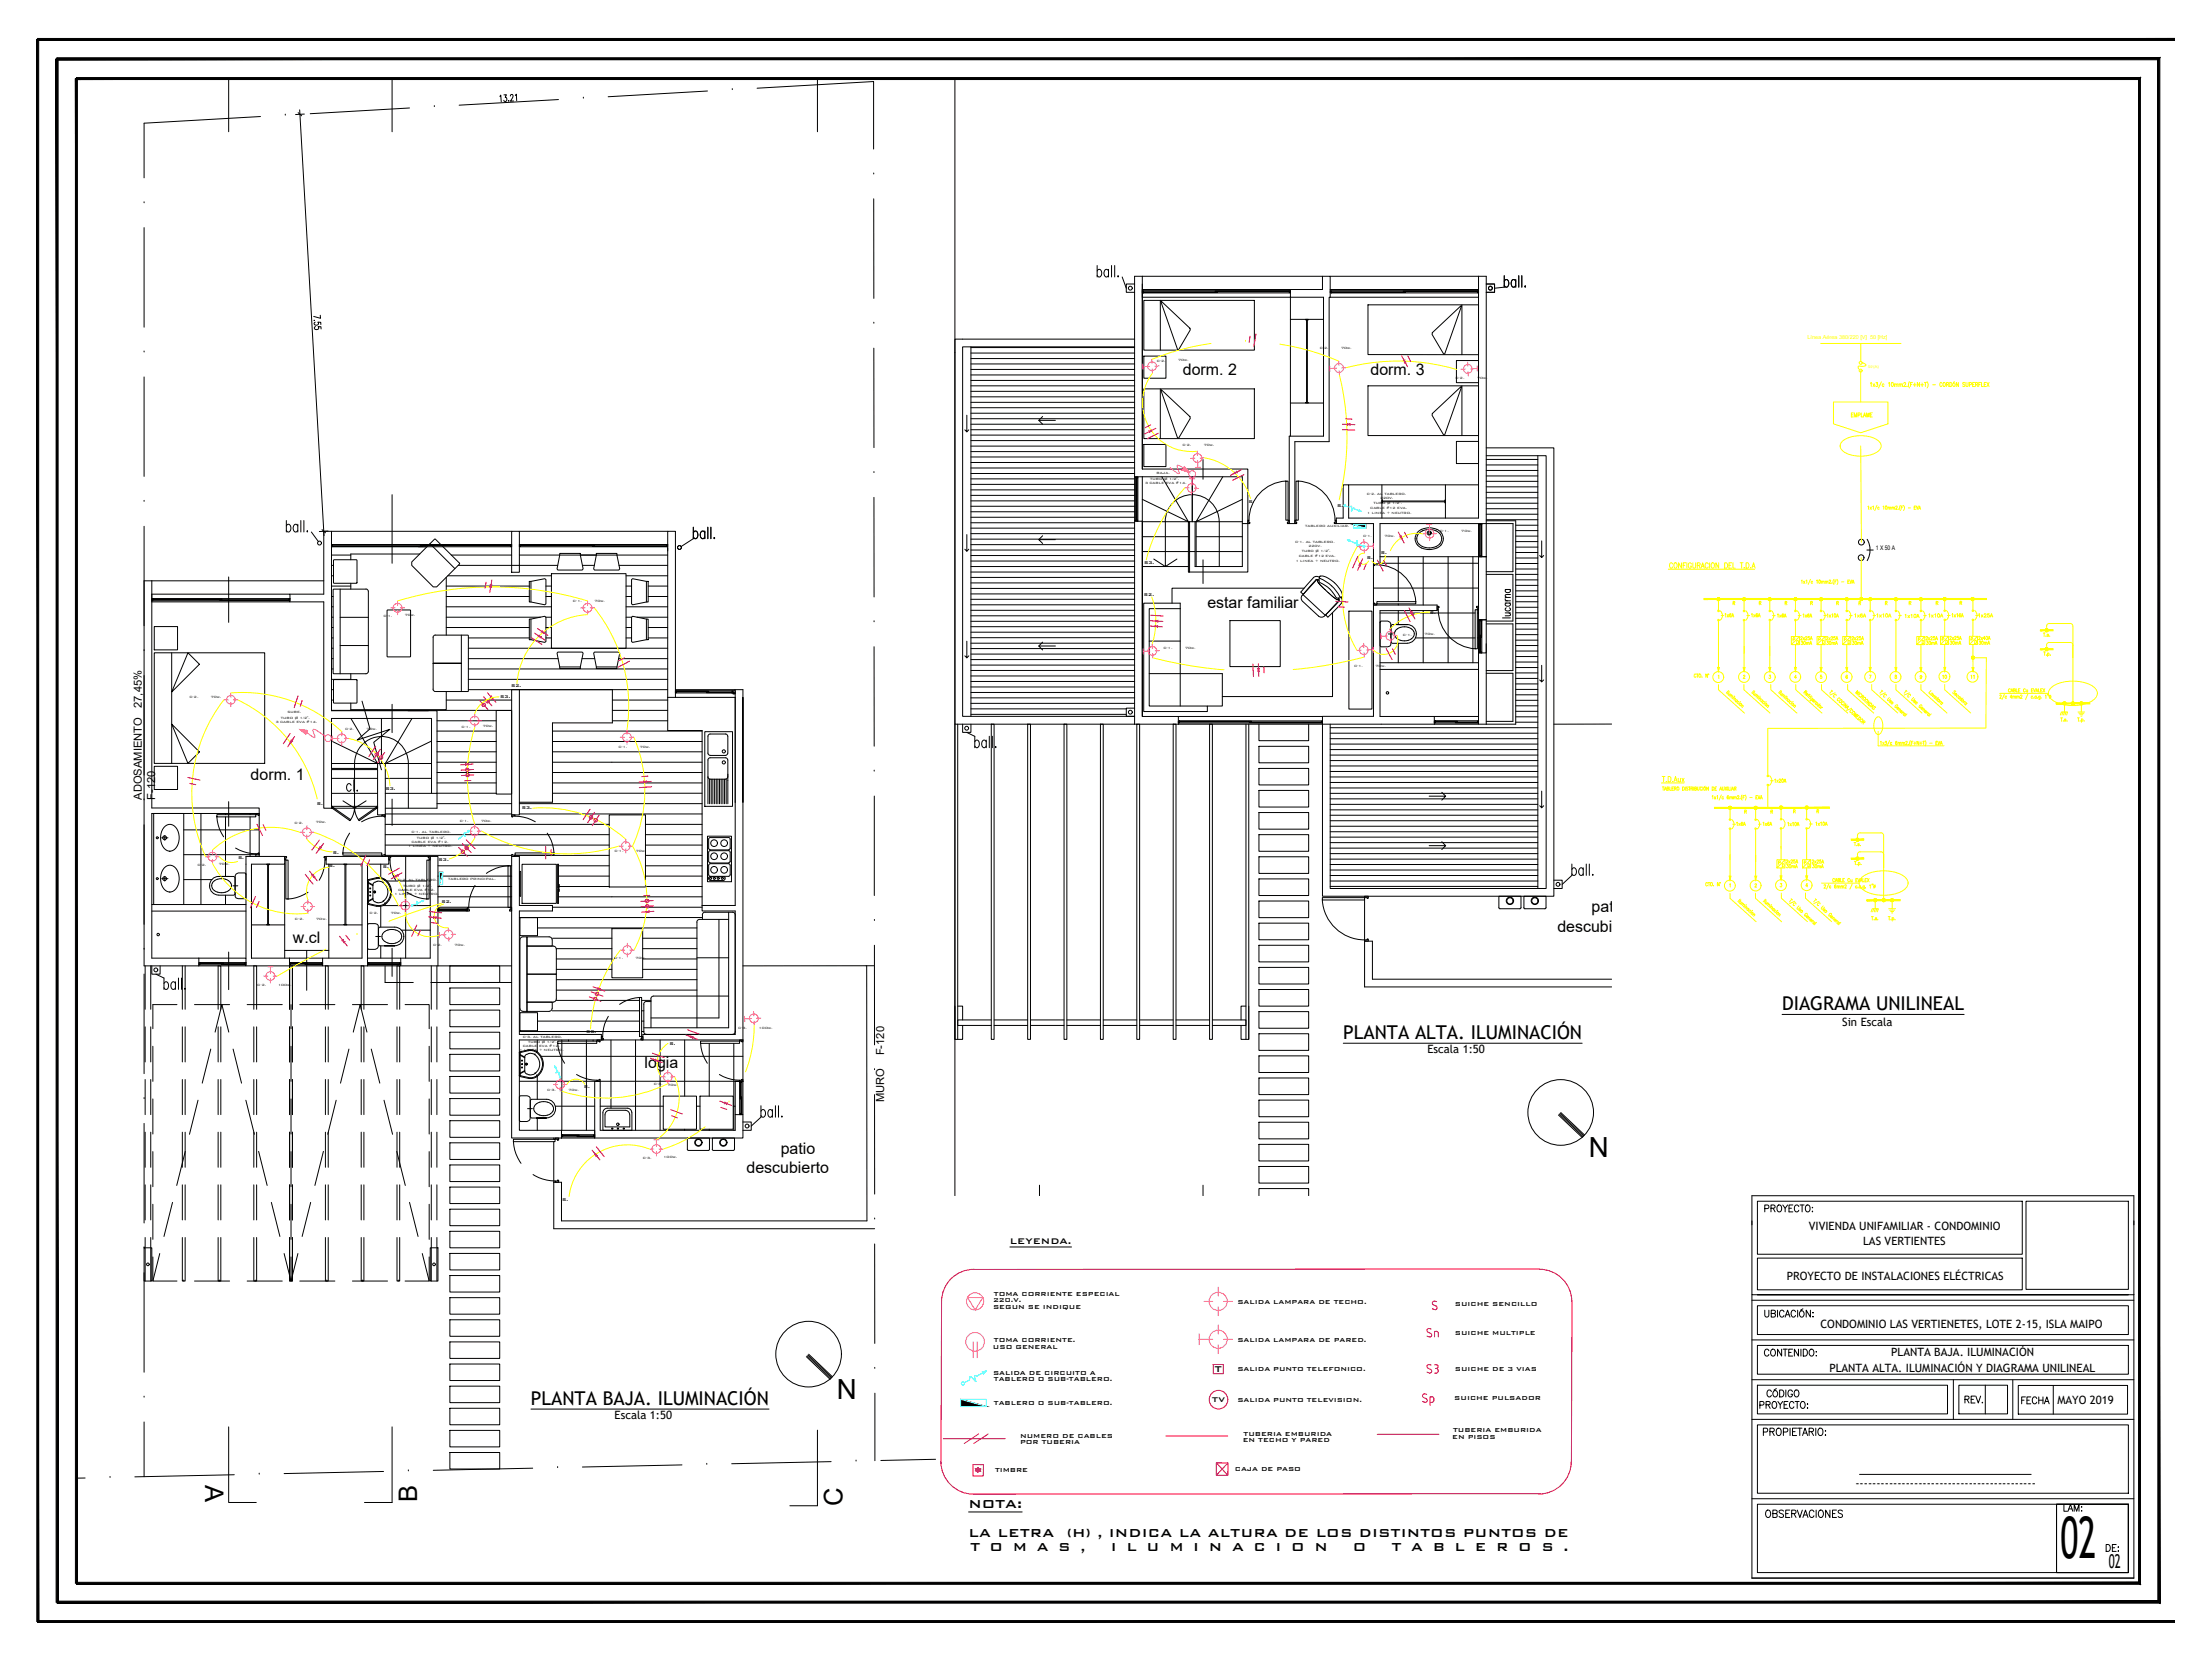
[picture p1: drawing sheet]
<svg xmlns="http://www.w3.org/2000/svg" width="800mm" height="600mm" viewBox="0 0 800 600" stroke-linecap="round" stroke-linejoin="round" font-family="sans-serif">
<defs><g id="words">
<text font-size="20.7" x="745.6" y="563.5">02</text>
<g font-size="10">
<text x="575" y="418.5">N</text>
<text x="302.8" y="505.9">N</text>
</g>
<g font-size="9.7" fill="#f00">
<text x="521.8" y="486.5" transform="rotate(-90 521.8 486.5)">Sn</text>
<text x="521.8" y="499.5" transform="rotate(-90 521.8 499.5)">S3</text>
<text x="520" y="510.1" transform="rotate(-90 520 510.1)">Sp</text>
</g>
<g font-size="9.3">
<text x="74.2" y="537.2" transform="rotate(90 74.2 537.2)">A</text>
<text x="150.9" y="543.5" transform="rotate(-90 150.9 543.5)">B</text>
<text x="304.9" y="544.6" transform="rotate(-90 304.9 544.6)">C</text>
</g>
<g font-size="6.9">
<text x="644.9" y="365.4">DIAGRAMA UNILINEAL</text>
<text x="486.1" y="375.8">PLANTA ALTA. ILUMINACIÓN</text>
<text x="192.1" y="508.1">PLANTA BAJA. ILUMINACIÓN</text>
<text x="763.1" y="567.3">02</text>
</g>
<g font-size="5.8">
<text x="428.1" y="135.6">dorm. 2</text>
<text x="496" y="135.7">dorm. 3</text>
<text x="436.9" y="219.9">estar familiar</text>
<text x="90.7" y="282.1">dorm. 1</text>
<text x="576" y="330.1">patio</text>
<text x="106" y="341.2">w.cl</text>
<text x="563.6" y="337">descubierto</text>
<text x="233.3" y="386.4">logia</text>
<text x="282.5" y="417.5">patio</text>
<text x="270.2" y="424.4">descubierto</text>
</g>
<g font-size="5.7">
<text x="637.8" y="439.6">PROYECTO:</text>
<text x="637.5" y="491.8">CONTENIDO:</text>
<text x="710.1" y="508.7">REV.</text>
<text x="730.6" y="509.1">FECHA</text>
<text x="638.2" y="550">OBSERVACIONES</text>
<text x="746.1" y="547.9">LAM:</text>
<text x="761.3" y="562.3">DE:</text>
</g>
<g font-size="5.6">
<text x="350.5" y="545.6">NOTA:</text>
<text x="350.5" y="556.1">LA LETRA</text>
<text x="386.1" y="556.1">(H) , INDICA LA ALTURA DE LOS DISTINTOS PUNTOS DE</text>
<text x="351.1" y="561">T O M A S ,</text>
<text x="402" y="561">I L U M I N A C I O N</text>
<text x="489.6" y="561">O</text>
<text x="503.7" y="561">T A B L E R O S .</text>
</g>
<g font-size="4.1">
<text x="666.7" y="371.2">Sin Escala</text>
<text x="516.6" y="380.9">Escala 1:50</text>
<text x="654.6" y="444.8">VIVIENDA UNIFAMILIAR - CONDOMINIO</text>
<text x="674.2" y="450.2">LAS VERTIENTES</text>
<text x="646.6" y="463">PROYECTO DE INSTALACIONES ELÉCTRICAS</text>
<text x="658.8" y="480.4">CONDOMINIO LAS VERTIENETES, LOTE 2-15, ISLA MAIPO</text>
<text x="684.4" y="490.4">PLANTA BAJA. ILUMINACIÓN</text>
<text x="662" y="496.3">PLANTA ALTA. ILUMINACIÓN Y DIAGRAMA UNILINEAL</text>
<text x="744.5" y="507.8">MAYO 2019</text>
<text x="222.4" y="513.2">Escala 1:50</text>
<text x="671.4" y="537.7">-------------------------------------------</text>
</g>
<g font-size="4" fill="#ff0">
<text x="670.3" y="224.4">1x6A</text>
<text x="697.1" y="224.4">1x10A</text>
<text x="715.1" y="224.4">1x25A</text>
<text x="650.9" y="234.2">30mA</text>
<text x="660" y="234.2">30mA</text>
<text x="669.6" y="234.2">30mA</text>
<text x="696" y="234.2">30mA</text>
<text x="704.8" y="234.2">30mA</text>
<text x="715.1" y="234.2">30mA</text>
<text x="702" y="246.6">10</text>
<text x="712.3" y="246.6">11</text>
<text x="645.6" y="315">30mA</text>
<text x="655.1" y="315">30mA</text>
</g>
<g font-size="4">
<text x="51.3" y="256.1" transform="rotate(-90 51.3 256.1)">27,45%</text>
<text x="51.3" y="289.3" transform="rotate(-90 51.3 289.3)">ADOSAMIENTO</text>
<text x="56.1" y="289.3" transform="rotate(-90 56.1 289.3)">F-120</text>
<text x="319.9" y="381.8" transform="rotate(-90 319.9 381.8)">F-120</text>
<text x="319.9" y="398.6" transform="rotate(-90 319.9 398.6)">MURO</text>
<text x="439.6" y="496.3">T</text>
<text x="438.5" y="507.2">tv</text>
</g>
<text font-size="3.9" x="365.4" y="450.1">LEYENDA.</text>
<g font-size="2.8">
<text x="359.4" y="471.1">220.V.</text>
<text x="359.4" y="473.5">SEGUN SE INDIQUE</text>
<text x="359.6" y="468.7">TOMA CORRIENTE ESPECIAL</text>
<text x="447.8" y="471.8">SALIDA LAMPARA DE TECHO.</text>
<text x="526.4" y="472.3">SUICHE SENCILLO</text>
<text x="359.6" y="485.5">TOMA CORRIENTE.</text>
<text x="447.8" y="485.5">SALIDA LAMPARA DE PARED.</text>
<text x="526.4" y="482.8">SUICHE MULTIPLE</text>
<text x="359.3" y="487.8">USO GENERAL</text>
<text x="359.4" y="497.3">SALIDA DE CIRCUITO A</text>
<text x="447.8" y="495.8">SALIDA PUNTO TELEFONICO.</text>
<text x="526.4" y="495.9">SUICHE DE 3 VIAS</text>
<text x="359.6" y="499.7">TABLERO O SUB-TABLERO.</text>
<text x="359.6" y="508.2">TABLERO O SUB-TABLERO.</text>
<text x="447.8" y="507.1">SALIDA PUNTO TELEVISION.</text>
<text x="526.3" y="506.3">SUICHE PULSADOR</text>
<text x="369.1" y="520">NUMERO DE CABLES</text>
<text x="449.7" y="521.6">EN TECHO Y PARED</text>
<text x="450" y="519.2">TUBERIA EMBURIDA</text>
<text x="525.5" y="520.5">EN PISOS</text>
<text x="525.9" y="518.1">TUBERIA EMBURIDA</text>
<text x="369.1" y="522.4">POR TUBERIA</text>
<text x="360.1" y="532.5">TIMBRE</text>
<text x="446.9" y="531.9">CAJA DE PASO</text>
</g>
<text font-size="2.3" x="678.8" y="199">1 X 50 A</text>
<text font-size="2" fill="#ff0" x="654.1" y="122.8">Línea Aérea 380/220 [V] 50 [Hz]</text>
<g font-size="1.9">
<text x="451.8" y="181.9">S.</text>
<text x="483.9" y="183.2">S.</text>
<text x="494.6" y="202.2">S.</text>
<text x="499.7" y="200.6">S.</text>
<text x="414" y="204.2">S3.</text>
<text x="414" y="215.6">S2.</text>
<text x="517.5" y="222">S.</text>
<text x="185" y="248.5">S2.</text>
<text x="181" y="252.5">S3.</text>
<text x="139.5" y="285.8">S3.</text>
<text x="114.7" y="291.2">S.</text>
<text x="188.8" y="292.7">S3.</text>
<text x="86.1" y="310.8">S.</text>
<text x="120.4" y="308.8">S.</text>
<text x="158.7" y="311.3">S3.</text>
<text x="119" y="313.7">S.</text>
<text x="138.5" y="313.8">S.</text>
<text x="159.8" y="326.5">S2.</text>
<text x="212.1" y="373.7">S3.</text>
<text x="242.3" y="377.9">S.</text>
<text x="211.2" y="393.5">S.</text>
<text x="203.4" y="434.4">S.</text>
</g>
<g font-size="1.5">
<text x="418.6" y="130.8">C-2.</text>
<text x="426.3" y="130.8">70w.</text>
<text x="477.6" y="126.4">C-2.</text>
<text x="485.3" y="126.3">70w.</text>
<text x="526.7" y="137.1">C-2.</text>
<text x="534.5" y="137">70w.</text>
<text x="427.9" y="161.4">C-2.</text>
<text x="435.6" y="161.3">70w.</text>
<text x="416.2" y="173.5">TUBO Ø 1/2&quot;.</text>
<text x="418.5" y="171.4">BAJA.</text>
<text x="414.3" y="175.1">3 CABLE EVA #14.</text>
<text x="494.6" y="178.9">C-2. AL TABLERO.</text>
<text x="494.8" y="186">1 LINEA + NEUTRO.</text>
<text x="495.9" y="184.1">CABLE #12 EVA.</text>
<text x="497" y="182.1">TUBO Ø 1/2&quot;.</text>
<text x="499.4" y="180.4">220V.</text>
<text x="472.3" y="190.8">TABLERO AUXILIAR.</text>
<text x="468.7" y="196.3">C-1. AL TABLERO.</text>
<text x="473.5" y="197.8">220V.</text>
<text x="493.3" y="194.4">C-1.</text>
<text x="501" y="194.3">70w.</text>
<text x="521.1" y="192.5">C-1.</text>
<text x="528.8" y="192.3">70w.</text>
<text x="468.9" y="203.4">1 LINEA + NEUTRO.</text>
<text x="470" y="201.5">CABLE #12 EVA.</text>
<text x="471.1" y="199.5">TUBO Ø 1/2&quot;.</text>
<text x="207.3" y="217.8">C-1.</text>
<text x="215.1" y="217.7">70w.</text>
<text x="138.8" y="223.1">C-1.</text>
<text x="146.5" y="223">70w.</text>
<text x="507.7" y="230">C-1.</text>
<text x="515.4" y="229.9">70w.</text>
<text x="421.1" y="234.8">C-1.</text>
<text x="428.8" y="234.7">70w.</text>
<text x="490" y="241.4">C-1.</text>
<text x="497.7" y="241.3">70w.</text>
<text x="68.6" y="252.4">C-2.</text>
<text x="76.3" y="252.3">70w.</text>
<text x="104" y="258">SUBE.</text>
<text x="99.8" y="261.7">3 CABLE EVA #14.</text>
<text x="101.7" y="260.1">TUBO Ø 1/2&quot;.</text>
<text x="167" y="263.2">C-1.</text>
<text x="174.7" y="263.1">70w.</text>
<text x="124.9" y="264.1">C-2.</text>
<text x="132.6" y="264">70w.</text>
<text x="223.8" y="270.5">C-1.</text>
<text x="231.5" y="270.4">70w.</text>
<text x="106.6" y="297.9">C-2.</text>
<text x="114.3" y="297.8">70w.</text>
<text x="166.4" y="297.3">C-1.</text>
<text x="174.1" y="297.2">70w.</text>
<text x="148.9" y="301.4">C-1. AL TABLERO.</text>
<text x="148.9" y="304.9">CABLE EVA #12.</text>
<text x="150.9" y="303.3">TUBO Ø 1/2&quot;.</text>
<text x="147.7" y="306.4">1 LINEA + NEUTRO.</text>
<text x="222.4" y="308.3">C-1.</text>
<text x="230.1" y="308.2">70w.</text>
<text x="71.5" y="313.1">C-2.</text>
<text x="79.2" y="313">70w.</text>
<text x="142.8" y="323.8">1 LINEA + NEUTRO.</text>
<text x="144" y="318.8">C-2. AL TABLERO.</text>
<text x="144" y="322.4">CABLE EVA #12.</text>
<text x="146" y="320.7">TUBO Ø 1/2&quot;.</text>
<text x="162.2" y="318.3">TABLERO PRINCIPAL.</text>
<text x="106.8" y="332.7">C-2.</text>
<text x="114.5" y="332.6">70w.</text>
<text x="133.7" y="330.5">C-2.</text>
<text x="141.4" y="330.4">70w.</text>
<text x="156.7" y="342.3">C-2.</text>
<text x="164.5" y="342.2">70w.</text>
<text x="222.3" y="347">C-1.</text>
<text x="230" y="346.9">70w.</text>
<text x="93.1" y="356.7">C-2.</text>
<text x="100.7" y="356.6">100w.</text>
<text x="189.2" y="375.3">C-3. AL TABLERO.</text>
<text x="191.1" y="377.2">TUBO Ø 1/2&quot;.</text>
<text x="267.1" y="372.3">C-3.</text>
<text x="274.6" y="372.3">100w.</text>
<text x="188" y="380.3">1 LINEA + NEUTRO.</text>
<text x="189.2" y="378.8">CABLE EVA #12.</text>
<text x="198" y="394.8">C-3.</text>
<text x="205.7" y="394.7">70w.</text>
<text x="236.6" y="392.6">C-3.</text>
<text x="241.5" y="392.8">70w.</text>
<text x="232.6" y="419">C-3.</text>
<text x="240.1" y="419">100w.</text>
</g>
<text font-size="1.4" fill="#ff0" x="676.1" y="133">50 (A)</text>
</g></defs>
<!-- layer: COTAS -->
<g fill="none" stroke="#000" stroke-width=".36">
<path d="M82.7 28.4v19.3M108.4 39.7l8.8 154M141.9 28.4v19.3M148.2 39.1l-35.9 2M157.2 38.6h.1M180.9 34.9l.3-.5 .2 2.4M182.4 34.3h.8l-.4 .9a.7 .7 0 0 1 .6 .9 .7 .7 0 0 1-1 .4l-.1-.2M184.1 36.4v.2zM184.7 34.7l.3-.5 .3-.1 .4 .5-1 2 1.2-.1M186.5 34.5l.3-.4 .2 2.3M202.1 36l-36 2M211.1 35.5h.1"/>
<path d="M256 32.9l-35.9 2.1M265 32.4h.1M274 31.9l42.1-2.4v24.4M295.8 28.4v19.3M345.6 28.4v404.1M94.3 42.1l-42.2 2.5v19.7M103.2 41.6h.1M107.9 40.8l1.3 1.1M110.1 41.3l-3.1 .1M52.1 73.3h.1M316.2 62.9h.1M316.2 71.9v36"/>
<path d="M52.1 82.3v36M397 98l.6-.6a1.41 1.41 0 0 1 1.1 1.4 1.41 1.41 0 0 1-1.1 1.4l-.6-.6M397 96v4.2M401.1 98l-.5-.6a1.41 1.41 0 0 0-1.1 1.4 1.41 1.41 0 0 0 1.1 1.4l.5-.6M401.1 97.4v2.8M402.2 96v4.2M403.4 96v4.2M404.6 99.8v.4zM413.4 99.9v69.8h38.2v19.7M413.4 99.9h68v4.8M413.4 99.9h-2.8v72.6M478.6 99.9v4.8h-11.6"/>
<path d="M481.4 99.9h56.4v101.5h-2.8v-12M535 99.9v87.5h-47v-12h-1.9v12h-2.5v2h13.4v69.7h-18.4M544.4 99.7v4.2l-3.6 .4M549.6 99.7v4.2M550.7 99.7v4.2M113.6 115.9h.2zM114.1 116.5l-.2 .1a.69 .69 0 0 0 .6 1 .69 .69 0 0 0 .5-1.1l1.1 .1v.8M114.2 118.1l-.3 .2a.69 .69 0 0 0 .7 .9 .69 .69 0 0 0 .5-1.1l1 .1 .1 .8M115.9 114l.1 1.1-2.5-.6M316.2 116.9h.1M406.1 100.2l1.5 4.1M410.6 102.7h-3v3h3"/>
<path d="M413.4 104.7h53.6v2.8h-53.6M413.4 105.1h.4v.8h-.4zM413.8 105.5h26.7v.3h-26.7zM413.8 105.1h52.7M413.8 105.9h52.7M413.9 108.7h40v17.9h-40zM419.9 108.7v17.9M420.1 109l10.5 9.7 .1 .6-4.2 7.2h-.3zM439.7 105.2h26.8v.3h-26.8zM466.5 105.1h.5v.8h-.5zM467 115.5h11.9M472.5 115.5h.9v.2h-.9z"/>
<path d="M472.8 115.7v29.9M473.1 115.7v29.9M481.4 107.5h-.4v52.3h-12.4v29.6h-2.1v-31.6h12.4v-50.3h-11.9v50.3M481.4 104.7h53.6v2.8h-53.6M481.4 105.1h.4v.8h-.4zM481.4 104.7v2.8M481.8 105.5h26.8v.3h-26.8zM481.8 105.1h52.9M481.8 105.9h52.9M495 110.3h40v18h-40zM507.8 105.2h26.9v.3h-26.9zM529 110.3v18"/>
<path d="M534.7 105.1h.3v.8h-.3zM537.8 102.7h3v3h-3M544.4 101.7l.5-.6a1.41 1.41 0 0 1 1.1 1.4 1.41 1.41 0 0 1-1.1 1.4l-.5-.6M548.5 101.7l-.6-.6h-.4a1.52 1.52 0 0 0-.7 1.5 1.52 1.52 0 0 0 1.1 1.3l.6-.6M548.5 101.1v2.8M551.9 103.4v.5zM52.1 127.3h.1M52.1 136.3v36M316.2 125.9l.1 36M351.4 125.5v133.6M351.4 139.6h59.2M351.4 137.6h59.2"/>
<path d="M351.4 135.6h59.2M351.4 133.6h59.2M351.4 131.6h59.2M351.4 129.7h59.2M351.4 127.7h59.2M351.4 125.7h59.2M410.6 122.7h-65v139.2h65M410.6 125.5h-62.3v133.6h62.3h-3v-3h3M413.9 128.8h8v8h-8zM495 139.6h40v18h-40zM518.3 120.3l10.6-9.7-6.1 17.5h-.3l-4.3-7.1zM527 130.4h8v8h-8z"/>
<path d="M529 139.6v18M349.9 150.2v6l-.7-.7M350.6 155.5l-.7 .7M351.4 159.4h59.2M351.4 157.4h59.2M351.4 155.4h59.2M351.4 153.4h59.2M351.4 151.5h59.2M351.4 149.5h59.2M351.4 147.5h59.2M351.4 145.5h59.2M351.4 143.5h59.2"/>
<path d="M351.4 141.5h59.2M377.3 150.7l-1.4 1.3M381.9 152h-6l1.4 1.4M413.9 140.7h40v18h-40zM419.9 140.7v18M420.1 141l10.5 9.7 .1 .6-4.2 7.2h-.3zM467 145.8h11.9M472.5 145.6h.9v.2h-.9zM518.3 149.6l10.4-9.8 .2 .1-6.1 17.5h-.3l-4.3-7.2zM527 159.7h8v8h-8zM141.9 178.9v24.8M316.3 170.9h.1"/>
<path d="M316.3 179.9v36M351.4 179.2h59.2M351.4 177.2h59.2M351.4 175.2h59.2M351.4 173.2h59.2M351.4 171.3h59.2M351.4 169.3h59.2M351.4 167.3h59.2M351.4 165.3h59.2M351.4 163.4h59.2M351.4 161.4h59.2M410.6 172.5h39v16.9h2"/>
<path d="M410.6 172.5v16h2.8v-16M411 172.5h.8v.3h-.8zM411 172.8v15.3M411.2 172.8h.3v15.3h-.3zM411.8 172.8v15.3M413.9 160.8h8v8h-8zM420.4 172.5l9.7 16.2-16.7-8.1M431.4 172.5v16.2M435.3 166.2v7.1M442.5 172.5l-9.7 16.2 16.8-8.1M465.3 174a14.2 14.2 0 0 0-13.3 14.1M465.3 174h.8v14.2h-.8z"/>
<path d="M469 174h.8v14.2h-.8zM469.8 174a14.2 14.2 0 0 1 13.3 14.1M488 175.4h47M500.1 175.4v12M523.1 175.4v12M537.8 162h24.5v162.2h-83.7v-62.3h40.4M537.8 164.8h21.7v156.6h-78.1v-59.5M537.8 178.1h18.7M537.8 176.1h18.7M537.8 174.1h18.7M537.8 172.2h18.7M537.8 170.2h18.7"/>
<path d="M537.8 168.2h18.7M537.8 166.2h18.7M556.5 164.8v156.6M52.1 181.3h.1M52.1 190.4v159h19.9M103.6 190.2l.6-.6a1.43 1.43 0 0 1 1.1 1.4 1.43 1.43 0 0 1-1.1 1.4l-.6-.6M103.6 188.3v4.1M107.8 190.2l-.6-.6a1.43 1.43 0 0 0-1.1 1.4 1.43 1.43 0 0 0 1.1 1.4l.6-.6M107.8 189.6v2.8M108.9 188.3v4.1M110 188.3v4.1M111.2 192v.4z"/>
<path d="M112.7 192.4l2.5 3.5M116.5 191.6l1.3 1.1M118.7 192.1l-3.1 .2M120 192.2v64.9h38.1v29.9h-1.9v-27.1h-36.2v18h16.6v-1.7h2.8v18.6h-2.8v-16.4h-16.6v13.9h-2.8v-74.6h-12.3M120 197h.3v.8h-.3zM120 197h35.3M120.3 197.4h32.6v.3h-32.6zM120.3 197h64.4M120.3 197.8h64.4M152.1 197h32.6v.4h-32.6zM155.6 196.7l9 9M159.5 197h25.7"/>
<path d="M184.7 197h.5v.8h-.5zM185.2 192.2h-68v22.7h-12.3M185.2 192.2h2.7v14.8h-2.7zM187.9 197h.4v.8h-.4zM187.9 192.2h53.7M187.9 197h53.7M188.3 197h26.9v.4h-26.9zM188.3 197h52.9M188.3 197.8h52.9M214.4 197.4h26.8v.3h-26.8zM241.2 197h.4v.8h-.4zM241.6 198.1v1.2"/>
<path d="M250.9 192.7l.5-.6h.5a1.52 1.52 0 0 1 .7 1.5 1.52 1.52 0 0 1-1.2 1.2l-.5-.5M250.9 190.7v4.1l-4.4 2.9M255 192.7l-.5-.6a1.41 1.41 0 0 0-1.1 1.4 1.41 1.41 0 0 0 1.1 1.3l.5-.5M255 192.1v2.7M256.1 190.7v4.1M257.2 190.7v4.1M258.5 194.5v.3zM349.9 193.4v6l-.7-.7M350.6 198.7l-.7 .7M351.4 197h59.2M351.4 181.2h59.2M351.4 199h59.2"/>
<path d="M351.4 195h59.2M351.4 193h59.2M351.4 191h59.2M351.4 189.1h59.2M351.4 187.1h59.2M351.4 185.1h59.2M351.4 183.1h59.2M377.3 193.8l-1.4 1.4M381.9 195.2h-6l1.4 1.4M410.6 188.5v73.4M411 188.1h.8v.4h-.8zM413.4 188.7h16.7"/>
<path d="M413.4 199.5h16.7M413.4 194.1h16.7M430.5 188.7h-.4v18.2h.4M430.5 188.7h19.1M430.5 199.5h2M430.5 188.7v18.2M432.5 188.7v16.2h17.1v-15.5M432.8 199.5h16.8M432.8 194.1h16.8M432.8 188.7v16.2M451.6 189.4v17.5h-21.1M451.6 188.2h.4v.8h.3v.4h-.7z"/>
<path d="M466.1 188.2h.4v1.2h-.6zM468.6 188.2h.4l.3 1.2h-.7zM483.1 188.2h.5v1.2h-.8v-.4h.3zM500.1 180.9h.2v1h-.2zM500.3 181.2h22.5M500.3 181.5h22.5M512.9 192.6a3.8 3.8 0 0 0-.3 4.1 3.8 3.8 0 0 0 3.7 2 4.7 4.7 0 0 0 6-3.8l-.3-1.5-.6-.8M513.4 196.7l1.3 1M514.5 191.5l2.7-.6 2.7 .6M514.5 191.4l-1.5 1.2M514.7 197.7a6.2 6.2 0 0 0 5 0M514.7 192a6.2 6.2 0 0 1 5 0"/>
<path d="M514.7 192a2.97 2.97 0 0 0-1.3 4.7M519.7 192a2.98 2.98 0 0 1 1.3 4.7M520 191.4l1.5 1.2M521 196.7l-1.3 1M522.8 180.9h.3v1h-.3zM535.4 189.4h.8v.4h-.8zM535.4 189.8v11.2M535.8 189.8h.3v11.2h-.3zM536.2 189.8v11.2M537.8 188.4h10.7v73.5h-13.5M537.8 186h18.7M537.8 184h18.7"/>
<path d="M537.8 182h18.7M537.8 180.1h18.7M537.9 188h18.6M548.5 199.8h8M548.5 197.9h8M548.5 195.9h8M548.5 193.9h8M548.5 191.9h8M548.5 190h8M557.9 195.7v6l-.7-.8M52.1 210.1h65.1M54.9 210.1v82.2h38.9v1.9h-38.9v52.4h17.1"/>
<path d="M54.9 214.9h50v2.8h-50M54.9 216.5h.4v.8h-.4zM55.3 216.6h25v.3h-25zM55.3 217.3h49.2M55.3 216.5h49.2M79.5 216.9h25v.3h-25zM82.7 208.7v16.4M104.5 216.5h.4v.8h-.4zM120 200.8h6.9M120 204.5h.7M120 208.3h.7M120 212h6.9"/>
<path d="M120 215.8h.6M120 219.5h.6M120.6 213.3l11.8-.3 .8 .6 .1 29.2-.5 .8-12.2-.1zM120.8 202.5l8.4 .1-.2 8.4-8.3-.2zM123.1 213.1v30.6M126.9 211v2.1M149 203.3l8.5-8.3 8.8 9-8.3 8.3h-1.2l-7.8-7.8zM151.9 200.4h-25v2.1M161.5 212h30M161.5 215.8h30M161.5 219.5h38M161.5 208.8v20.9"/>
<path d="M162 208.3h37.5M163.3 200.8h21.9M165.8 204.5h36M187.9 200.8h53.7M191.5 210.3l5.6-1 .5 .3v8.8l-.5 .4-5.6-1.1zM192.1 210.3v7.4M197.6 212h1.9M197.6 215.8h1.9M199.5 207.5h27.1v27h-27.1zM202.6 200.2h7.4l1 5.6-.3 .4h-8.8l-.3-.4zM210.8 204.5h4.3M215.8 200.2h7.5l1 5.6-.4 .4h-8.8l-.3-.4z"/>
<path d="M224 204.5h17.6M226.6 208.3h15M226.6 212h1.9M226.6 215.8h1.9M226.6 219.5h15M228.5 209.6l.4-.3 5.7 1v7.4l-5.7 1.1-.4-.4zM233.9 210.3v7.4M234.6 212h7M234.6 215.8h7M351.4 204.9h59.2M351.4 206.9h59.2M351.4 218.8h59.2"/>
<path d="M351.4 216.8h59.2M351.4 214.8h59.2M351.4 212.8h59.2M351.4 210.8h59.2M351.4 208.9h59.2M351.4 202.9h59.2M351.4 200.9h59.2M413.4 204.9h16.7M413.9 218.2h13.2v2h-11.2v35.2h21v2h-23zM417.5 202.2l4.2 2.7M425.9 202.2l-4.2 2.7v-16.2a9.8 9.8 0 0 1 9.7-9.8 9.8 9.8 0 0 1 9.8 9.8v16.2M435.3 202.5v8.6"/>
<path d="M471.3 215.3a1.59 1.59 0 0 0 .1 2.2M471.4 217.5l5.8 5.4M471.5 215.1l8.1 7.5M471.9 212.8h-47.8v5.4M475.3 209l-4.5 5.1 .7 .7M476.2 209.7l.5-.1 .6 .3M476.2 209.7l-4.7 5.1M476.5 209.6l-5.2 5.7M476.8 209.7l-.1 .5 .5 .7 2.4 2.5 3.5 3.1 .8 .4h.7M477.1 209.7l.2 .2M477.5 208.8l-.9-.3-1.3 .4M477.6 208.5a6.2 6.2 0 0 1 5.5 2.5l1.2 1.3a3.8 3.8 0 0 1 1.3 3.7l-1.2 .4-.8-.2-2.5-3.3-3.6-2.3-.2-.8z"/>
<path d="M477.8 208.4l-.3 .5a16.6 16.6 0 0 1 7.5 7.1h.6l.1-.3M484.3 216.3l.3 .5-.1 .6M484.3 216.4l.2 .1M484.5 217.5l-4.7 4.8 .5 .8h.3M484.7 217.1l-5.3 5.6a1.59 1.59 0 0 1-2.3 .1M485.3 216.1l.4 .8a4 4 0 0 1-2.1 3.3l-3 2.9M497 203.9h1.2v.4h-.8v.3h-.4zM497 218.2l1.2 .2v.4h-1.2zM497 203.9h2.4v-14.5h48.1v17.4h-9.7M497 212.7h38M497 218.8h23.1v2.1M498.2 204.3a14.2 14.2 0 0 1 14.1 13.3"/>
<path d="M498.2 217.6h14.1v.8h-14.1zM499.4 203.7h35.6M499.4 201.4h35.6M506 201.4v16.2M506 218.4v.4M515 201.4v17.4M520.1 219.3h.6l-.2 1.2h-.4zM524 201.4v38.3M533 201.4v38.3M534.3 219.3h.7v1.2h-.4v-.8h-.3zM535 201.4h2.8v22.8h-2.8zM535.4 201h.8v.4h-.8z"/>
<path d="M537.8 207.8h9.7v16.8h-9.7M544.7 216.6l.1 .5 .7 .2M544.7 217.3h1.9M544.7 218.1h1.9M544.7 216.1h1.9M544.7 213.2h1.9M545.1 219.9l-.3 .1a.93 .93 0 0 0 .7 1.1 .93 .93 0 0 0 1.1-.6l-.4-.6M545.1 218.1l-.3 .2a.93 .93 0 0 0 .7 1.1 .93 .93 0 0 0 1.1-.6l-.4-.7M545.1 213.2l-.3 .2a.92 .92 0 0 0 .7 1.1 .92 .92 0 0 0 1.1-.6l-.4-.7M546.6 215l-1.8 .1-.1 .5 .5 .5M548.5 217.7h8M548.5 203.8h8"/>
<path d="M548.5 207.8h8M548.5 219.7h8M548.5 215.7h8M548.5 213.7h8M548.5 211.7h8M548.5 209.7h8M548.5 205.8h8M548.5 201.8h8M558.6 200.9l-.7 .8M52.1 235.4h.1M55.8 226.6h8.4v8.5h-8.4zM55.8 236.1h40v40h-40z"/>
<path d="M62.1 236.1v40M68 236.1l4.2 4.2-10.1 10zM120 223.3h.6M120 227h.6M120 230.7h.6M120 234.5h.6M120 238.2h.6M123.1 223.3h10.2M123.1 233.5h10.2M140.1 220.8h8.5l-.2 16.8-8.3-.2zM156.7 230.6a.8 .8 0 0 1 .9-.9l11.9 .2v20.1l-11.9 .1-.6-.2-.3-.6M156.7 230.6v18.7"/>
<path d="M156.7 239.9h10.2M161.5 223.3h34.1M161.5 227h30M166.9 239.9h-10.2h10.2M166.9 229.7v20.4M169.5 230.7h22M169.5 234.5h72.1M169.5 238.2h32.5M191.5 223.9l5.6-1 .5 .4v8.8l-.5 .3-5.6-1zM192.1 223.9v7.5M197.5 223.3h2M197.6 227h1.9"/>
<path d="M197.6 230.7h1.9M201.9 235.9h8.8l.3 .3-1 5.6h-7.4l-1-5.6zM210.6 238.2h4.6M215.1 235.9h8.8l.4 .3-1 5.6h-7.5l-1-5.6zM223.8 238.2h17.8M226.6 223.3h1.9M226.6 227h1.9M226.6 230.7h1.9M228.5 223.3l.4-.4 5.7 1v7.5l-5.7 1-.4-.3zM230.5 223.3h11.1M233.9 223.9v7.5M234.6 227h7"/>
<path d="M234.6 230.7h7M316.3 224.9h.1M316.3 233.9v36M349.9 231.9v6l-.7-.7M350.6 237.2l-.7 .7M351.4 238.6h59.2M351.4 236.6h59.2M351.4 234.6h59.2M351.4 232.6h59.2M351.4 230.7h59.2M351.4 228.7h59.2M351.4 226.7h59.2"/>
<path d="M351.4 224.7h59.2M351.4 222.7h59.2M351.4 220.8h59.2M377.3 232.3l-1.4 1.4M381.9 233.7h-6l1.4 1.4M415.9 231.9h11.2M427.1 220.2v35.2M445.1 224.5h18.2v16.6h-18.2zM482.2 221.6v30.4h-39.9M488.1 221.1h8.4v35.4h-8.4zM499.4 221.7h34.4M499.4 239.7h35.6"/>
<path d="M499.8 224.6h2.4l.7 .4 .4 .6v7.6l-.4 .5-.7 .3h-2.4l-.4-.4v-8.6zM502.4 229.3h1.7M504.9 230.2a4.4 4.4 0 0 0 5.8 .9M504.9 228.3l-.3 .9 .3 1M505.6 225.9h3.7h-5.5l-.4 .4v6l.4 .4a17.8 17.8 0 0 0 6.7-.3l1.5-1.2 .5-1.8M506 220.9v5M506 232.7v7M509.2 225.9a3.3 3.3 0 0 1 3.3 3.3M510.7 227.5a4.4 4.4 0 0 0-5.8 .8M510.7 227.5a2.07 2.07 0 0 1 0 3.6M512.3 230.7h21.5M512.6 229.2v.2"/>
<path d="M515 220.8v18.9M520.1 220.8l-20.7 .1v38.3h19.6M520.5 220.5a14.2 14.2 0 0 0 13.3 14.2M533.8 220.5h.8v14.2h-.8zM534.6 230.7h.4M534.6 221.7h.4M535 224.2h2.8v12h-2.8zM535 232.9v26.3M535.4 224.2h.8v.4h-.8zM535.4 235.8h.8v.4h-.8zM535.4 224.6v11.2M535.5 229.8h.3v6h-.3z"/>
<path d="M535.8 224.6h.3v6h-.3zM536.2 224.6v11.2M537.8 232.9v29M537.8 225.7h9.7v16.9h-9.7M543.7 223.5h2.9M544.7 221.7h1.9M546 221.7l.6 .5-.1 .5h-1.8M548.5 233.5h8M548.5 221.6h8M548.5 239.5h8M548.5 237.5h8M548.5 235.5h8"/>
<path d="M548.5 231.5h8M548.5 229.6h8M548.5 227.6h8M548.5 225.6h8M548.5 223.6h8M120 249.5h.7M120 242h.6M120 245.7h6.9M120 253.2h.7M120 256.9h65.2M120.7 246l8.3-.2 .2 8.4-8.4 .1zM126.9 243.7v2.1"/>
<path d="M127 259.9l9.6 16.3-16.6-8.2M131 253.6l2.9 10-4.7 4.1 11.9-3.9-5.9 4.7 2.8 10M138 259.9v16.3M141.9 254.7v10.3M147.6 257.1h7.5M149.1 259.9l-9.7 16.3h16.8M161.5 250.1v6.6h-34.6v-2.4M161.5 253.2h23.7M169.5 249.5h72.1M169.5 242h72.1M169.5 245.7h72.1M179.6 257h5.6v30.2h-5.6z"/>
<path d="M185.2 249.5h2.7v45.3h-2.7zM202.6 241.2h7.4M215.8 241.2h7.5M221.6 249.5v12h-21.7v28.7h-12M221.6 253.2h20M221.6 256.9h20M241.6 252.3v-60.1h2.8v60.1M241.6 252.3h24.5v75.2h-12M241.6 252.3v11.9h12.5v63.3M244.4 249.5h21.7v40.7M244.4 249.8h.4v.8h-.4zM244.8 250h11.6v.3h-11.6z"/>
<path d="M244.8 249.8h20.1M244.8 250.6h20.1M255.6 250.3h9.3v.3h-9.3zM264.9 249.8h.3v.8h-.3zM265.2 249.8h.9v.8h-.9zM265.2 250.6h.9v.4h-.9zM266.1 249.5h2.7v40.7v-37.9M351.4 242.5h59.2M351.4 258.4h56.2M351.4 256.4h56.2M351.4 254.4h59.2M351.4 252.4h59.2"/>
<path d="M351.4 250.5h59.2M351.4 248.5h59.2M351.4 246.5h59.2M351.4 244.5h59.2M351.4 240.6h59.2M413.4 259.1v-70.6v70.7h13M415.9 243.7h26.4v11.7h-5.4M426.4 259.2h52.2v2.7h-52.2M426.4 259.2v2.7M499.4 242.1h35.6M519 259.2h16v2.7h-16M519 259.2v2.7"/>
<path d="M537.8 243.5h9.7v17.4h-9.7M548.5 259.3h8M548.5 257.3h8M548.5 255.3h8M548.5 253.3h8M548.5 251.3h8M548.5 249.4h8M548.5 247.4h8M548.5 245.4h8M548.5 243.4h8M548.5 241.5h8M557.9 240.7v5.9l-.7-.7"/>
<path d="M558.6 245.9l-.7 .7M55.8 277.2h8.4v8.4h-8.4zM62.1 261.9l10.1 10.1-4.2 4.1zM120 276.2h16.6M147.8 276.2v16.1M147.8 276.1a9.7 9.7 0 0 0-9.8-9.7 9.7 9.7 0 0 0-9.7 9.8v16.1l4.2-2.6M156.2 268l-16.8 8.2M158.1 260.7h21.5M158.1 264.4h21.5M158.1 268.2h21.5M158.1 271.9h21.5M158.1 275.7h21.5"/>
<path d="M158.1 279.4h21.5M199.9 264.4h54.2M199.9 268.2h54.2M199.9 271.9h54.2M199.9 279.4h54.2M199.9 275.7h54.2M221.6 260.7h20M255 264.7h10.1v27h-10.1zM256.2 266.3v6.1l.2 .6 .6 .2M256.2 274.9v15.8M257 265.5l-.6 .2-.2 .6M257 274.1l-.6 .2-.2 .6"/>
<path d="M257 265.5h5.6l.5 .2 .2 .6M257 274.1h5.6l.5 .2 .2 .6M263.4 266.3l-.1 6.1-.2 .6-.5 .2h-5.6M263.4 274.9v15.8M316.3 278.9h.1M346.6 261.9v114M348.3 261.9v3h3.1v-3M349.8 264.9l2.9 1.4v4.2M352.7 268.3l.6-.6a1.41 1.41 0 0 1 1.1 1.4 1.41 1.41 0 0 1-1.1 1.4l-.6-.6M356.9 268.3l-.6-.6a1.41 1.41 0 0 0-1.1 1.4 1.41 1.41 0 0 0 1.1 1.4l.6-.6M356.9 267.7v2.8M358 266.3v4.2"/>
<path d="M358.7 261.9h1v114h-1zM359.1 266.3v4.2M360.3 270.1v.4zM371.9 261.9h1v114h-1zM385 261.9h1.1v114h-1.1zM398.2 261.9h1v114h-1zM410.6 261.9h15.8M411.4 261.9h1v114h-1zM424.5 261.9h1.1v114h-1.1zM426.4 260.8h.4v.7h-.4zM426.8 260.8h26.1v.3h-26.1zM426.8 260.8h51.4"/>
<path d="M426.8 261.5h51.4M437.7 261.9h1v114h-1zM450.9 261.9v114M451.9 261.9v114M452.1 261.1h26.1v.3h-26.1zM455.6 261.9v6h18v-6M455.6 269.9h18v6h-18zM455.6 277.9h18v6h-18zM478.2 260.8h.4v.7h-.4zM481.4 279h75.1M481.4 277.1h75.1M481.4 275.1h75.1"/>
<path d="M481.4 273.1h75.1M481.4 271.1h75.1M481.4 269.1h75.1M481.4 267.2h75.1M481.4 265.2h75.1M481.4 263.2h75.1M519 260.7h.4v.8h-.4zM519.4 260.8h8v.3h-8zM519.4 260.7h15.3M519.4 261.5h15.3M526.7 261.1h8v.3h-8zM534.7 260.7h.3v.8h-.3z"/>
<path d="M548.5 261.2h8M583.2 261.9h-20.9M52.1 289.3h.1M55.6 294.2h10.9v33h-10.9zM59.8 298.8a2.86 2.86 0 0 1 4.6 1.8 5.5 5.5 0 0 1-2.3 7.2 4 4 0 0 1-4-4.8l.5-2.4zM72.7 294.2v32.9M78.5 294.7h14.1v.8h-14.1zM78.5 295.5a13.8 13.8 0 0 0 2.4 7.2M81.6 294.2v.5M81.6 295.5v21.5M82.7 290v8.9M90.5 294.2v.5"/>
<path d="M90.5 295.5v14.3M92.6 294.2h1.2v.8h-.3v-.3h-.9zM93.8 294.2v15.6M120 291.7h.3l-.1 .6h-.2zM120 292.3h16.6M120 287h16.6M120 281.5h16.6M120 291.7h16.6M120.5 292l6.4 4.5-.3 .4-6.4-4.6zM124.1 289.7l4.2 2.6M126.9 296.5a8.1 8.1 0 0 0 1.4-4.2 8.1 8.1 0 0 0 1.4 4.2M127.1 284l-.6-.6a1.41 1.41 0 0 0-1.1 1.4 1.41 1.41 0 0 0 1.1 1.4l.6-.6"/>
<path d="M128 282.1v4.1M129.3 285.8v.4zM129.7 296.5l6.4-4.5 .3 .3-6.5 4.6zM136.3 291.7h.3v.6h-.2zM138.2 294.8h1.2v.7l-1.2-.3zM138.2 295.2a14 14 0 0 0-7.4 2.1M139.4 294.8v15M139.4 298.2h81.1M139.4 287h16.8M139.4 281.5h16.8M139.4 294.4h45.8M141.9 289v9.6"/>
<path d="M158.1 283.2h21.5M158.1 290.7h27.1M179.6 286.9l-21.5 .1v5.3h-18.7M185.2 294.8h1.2v.4l-1.2 .3zM186.4 295.2a14 14 0 0 1 7.3 2.1M187.9 290.7h66.2M187.9 294.4h66.2M199.9 286.9h54.2M199.9 283.2h54.2M220.5 294.8h13.1v26h-13.1zM233.6 298.2h20.5M256.2 281l.2 .6 .6 .2"/>
<path d="M256.8 281.8v8.9M257.4 281.8v8.9M258 281.8v8.9M258.6 281.8v8.9M259.2 281.8v8.9M259.8 281.8v8.9M260.4 281.8v8.9M261 281.8v8.9M261.6 281.8v8.9M262.2 281.8v8.9M262.8 281.8v8.9M263.3 281l-.2 .6-.5 .2h-5.6"/>
<path d="M268.8 290.2v100.9M316.4 287.9v36M455.6 293.9h18v6h-18zM455.6 285.9h18v6h-18zM481.4 287h75.1M481.4 298.9h75.1M481.4 296.9h75.1M481.4 294.9h75.1M481.4 292.9h75.1M481.4 290.9h75.1M481.4 289h75.1M481.4 285h75.1"/>
<path d="M481.4 283h75.1M481.4 281h75.1M517.2 288h5.9l-1.4 1.4M521.7 286.6l1.4 1.4M557.9 286.2v6l-.7-.7M558.6 291.5l-.7 .7M58.5 317.8h2.3M58.5 303.1h2.3M59.6 302.2v1.7M59.6 317v1.7M59.8 313.6a2.86 2.86 0 0 1 4.6 1.8 5.5 5.5 0 0 1-2.3 7.2 4 4 0 0 1-4-4.8l.5-2.4zM66.5 318.2h10.2"/>
<path d="M66.5 309.1h26.1M66.5 300.2h27.3M76.9 319.4l-.3 .9 .3 1M78.7 318l-1.1 .6-.8 .8M78.8 318a3.7 3.7 0 0 1 5 2.3 3.6 3.6 0 0 1-5 2.4M79.1 317a3.3 3.3 0 0 0-3.3 3.3M82.9 317h-3.8h5.6l.3 .4v6l-.3 .4a17.9 17.9 0 0 1-6.8-.3l-1.5-1.2-.6-1.8M85.2 306.8h.1a14.8 14.8 0 0 0 7.3 2M85.5 316.1l.7-.3h2.4l.4 .3v8.6l-.4 .4h-2.4l-.7-.3-.4-.5v-7.6zM91 312.6v34M92.6 308.8l1.2-.2v.6h-1.2zM92.6 309.2v.6"/>
<path d="M96.5 312.6l1 .1zM96.8 312.7v21.7M97.1 312.7v21.7M103 309.8h.7l-.3 1.3h-.4zM103 312.6v34M103.4 311.1h.9v14.1h-.9zM117.3 309.8h.7v1.3h-.4v-.9h-.3zM117.6 311.1a14.1 14.1 0 0 1-2.1 7.3M119 312.6v34M124.1 308.5h14.1v.8h-14.1zM124.5 312.6l1 .1zM124.8 312.7v21.7"/>
<path d="M125.2 312.7v21.7M126.5 301.4a13.6 13.6 0 0 0-2.4 7.1M133.3 318.1l-.3 .4M133.3 319.4l1.6 .9M133.3 319.2l1.6 .9M135.7 319.1l-.5 .3-.3 .6M136.2 317.5h1.6l1.6 .6M136.2 317.5l-2.9 .7M136.5 318.8a3.9 3.9 0 0 1 3.8 2.8 3.9 3.9 0 0 1-1.6 4.4M136.5 318.8l-.8 .3M137.8 312.6v4.9M138.2 309.3l1.2-.2v.7h-1.2z"/>
<path d="M138.6 319.2h.1M139.2 318.4h.1M139.4 318.1a5.5 5.5 0 0 1 0 9M139.4 301.9h81.1M139.4 305.7h81.1M139.4 309.4h45.8M140 318.7h14.5M140.7 309.8v2.8h-7.7v36.8M140.7 309.8h.7l-.3 1.3h-.4zM141.1 311.1a14.1 14.1 0 0 0 2.1 7.3M146.8 309.8v36.8M154.5 311.1h.8v14.1h-.8z"/>
<path d="M155 309.8h.7v1.3h-.4v-.9h-.3zM155.3 318.7h.4M155.7 309.8h-37.7v2.8h13v34h-14.3M158.5 313.2h26.7M158.5 316.9h26.7M183.8 313.2h.9v15h-.9zM183.8 313.2a14.7 14.7 0 0 0-7.8 2.7M185.2 309.1l1.2 .2v.5h-1.2zM186.4 309.4h34.1M186.4 308.5h14.1v.8h-14.1zM188.4 315.2h-.4v9h.4M188.4 315.2v9"/>
<path d="M188.9 312.6h12.4v14.2h-12.4zM198 301.4h.1a13.6 13.6 0 0 1 2.4 7.1M201.8 312.6h.3v8.4h-.3zM202.1 313.2h18.4M202.3 316.9h18.2M233.6 301.9h20.5M233.6 305.7h20.5M233.6 309.4h20.5M233.6 313.2h20.5M233.6 316.9h20.5M256 302.5h8.7v16.4h-8.7zM256.4 317.8l.7 .7"/>
<path d="M256.8 317.1l-.3 .2-.1 .6M256.9 317.1h5.1M257.1 307.7l-.5 .1-.2 .5v3.2l.7 .6M257.1 312.4l-.7 .6v3.4l.7 .6M257.1 302.9l-.5 .2-.2 .5v3.2l.7 .6M257.1 312.4l6.8 .1 .3 .5v3.4l-.6 .6h-6.5M257.1 307.7h6.8l.3 .6v3.3M257.1 318.5h4.7M257.1 303h6.5M262 317.1l.3 .2 .1 .6M262.4 317.8l-.6 .7M263.6 302.9l.5 .2 .1 .5-.2 3.6-6.9 .2"/>
<path d="M264.2 311.5l-.6 .6-6.5 .1M264.2 311.5h.1M455.6 317.9h18v6h-18zM455.6 309.9h18v6h-18zM455.6 301.9h18v6h-18zM481.4 318.7h75.1M481.4 312.7h75.1M481.4 316.7h75.1M481.4 314.7h75.1M481.4 310.8h75.1M481.4 308.8h75.1M481.4 306.8h75.1"/>
<path d="M481.4 304.8h75.1M481.4 302.8h75.1M481.4 300.8h75.1M517.2 305.9h5.9l-1.4 1.4M521.7 304.4l1.4 1.5M562.3 318.4h3v3h-3M568.8 314.5l.6-.6a1.41 1.41 0 0 1 1.1 1.4 1.41 1.41 0 0 1-1.1 1.3l-.6-.5M568.8 312.5v4.1l-3.5 3.3M572.9 314.5l-.5-.6a1.41 1.41 0 0 0-1.1 1.4 1.41 1.41 0 0 0 1.1 1.3l.5-.5M572.9 313.9v2.7M574 312.5v4.1M575.1 312.5v4.1"/>
<path d="M576.4 316.3v.3zM54.9 327.2h.7M55 329.6h34M66.5 327.2h22.5M75.9 320.3v.2M76.8 321.3l.8 .9 1.1 .5M81.6 323.8v3.3M84.3 320.4h1.7M91 334.5h12M96.5 334.4l1 .1zM111.4 322.7v.1a15.2 15.2 0 0 1-7.1 2.4M119 334.5h12"/>
<path d="M124.5 334.4l1 .1zM133 326.7l.3 .4 3 .7M133 334.5l.4-.4h2.4l.8 .2 .3 .5v7.7l-.3 .5-.8 .4h-2.4l-.4-.4zM133.6 326.9l2.7 .6M134.9 325l-1.6 .9M134.9 325.2l-1.6 .9M134.9 320.1v5.1M134.9 325.2l.3 .6 .5 .4M135.7 326.2l.8 .3M136 338.7h1.7M137.7 327.6h.1M137.8 327.8v7.6"/>
<path d="M138.7 326l-.8 .4-1.4 .1M138.7 326h.1M138.7 327.6h17M139.3 326.8a5 5 0 0 0 1.9-5.4 5 5 0 0 0-4.4-3.7l-3.5 .9v7.9l.3 .4M139.3 326.8l-1.4 .7h-1.6M139.3 326.8h.1M139.5 327.1l-1.6 .7h-1.7M144.3 336.9a4.1 4.1 0 0 0-6.1 1.5 2.62 2.62 0 0 0 2.2 2.7M144.3 336.9a2.12 2.12 0 0 1 0 3.6M145.3 336.5h10.4M147.3 322.7v.1a15.2 15.2 0 0 0 7.2 2.4M158.5 328.7h.4v.9h-.4z"/>
<path d="M158.5 320.7h26.7M158.5 324.4h26.7M158.9 329h9.8v.3h-9.8zM158.9 329.6h9.8M158.9 328.7h9.8M168.7 328.7h.4v.9h-.4zM169.1 328.2h.5l.3 1.4h-.8zM171.9 320.3l-.4 .7a15.1 15.1 0 0 0-1.9 7.2M184.7 328.2h.5v1.4h-.8v-.4h.3zM185.2 328.2l-26.7-.1v1.5M187.9 331.9h66.2M188.2 331.9h6.3v6.5h-6.3z"/>
<path d="M190.7 338.9h8.4l.5 .4 .2 .7v2.2h-9.1zM194.5 335.6h57.7M199.9 328.2h54.2M199.9 339.4h21.5M201.8 321.5h.3v5.3h-.3zM202.1 321.5h.3v.9h-.3M202.1 320h.3v1h-.3zM202.2 324.4h51.9M202.4 320.7h18.1M221.4 335.9h11.2v17.8h-11.2zM232.6 339.4h19.6M233.6 320.7h20.5"/>
<path d="M252.2 333.6v38.2M253.2 332.6a.99 .99 0 0 0-1 1M253.2 332.6h10.5M254.1 327.5v2h12v44.7h-33.5v2M254.2 330.9v1.7M255.2 329.9a.99 .99 0 0 0-1 1M255.2 330l9.9-.1a.99 .99 0 0 1 1 1M260.2 332.6v35.6h-24.6M263.7 330v41.8h-30.7M316.4 332.9h.1M455.6 333.9h18v6h-18zM455.6 325.9h18v6h-18z"/>
<path d="M478.5 325.5a15.3 15.3 0 0 0 15.3 14.5M478.5 324.7h15.3v.8h-15.3zM481.4 320.6h75.1M493.8 325.5v14.9h2.8v13.8h86.6M493.8 340h1v-.3h.4v.7h-1.4zM493.8 324.2h1.4v.7l-1.4-.2zM542.4 324.2h8l-.1 4.3-.3 .2-7.4-.1-.2-.3zM551.4 328.3l.4 .4 7.5-.1 .2-.3v-4.1h-8v4.1M52.1 343.4h.1M52.1 352.3v36.1M52.5 349.4v15.7M54.6 349.4v15.7"/>
<path d="M54.9 349.4v3h3v-3M56.4 352.4l2.9 1.4v4.1M59.3 355.7l.6-.6a1.41 1.41 0 0 1 1.1 1.4 1.41 1.41 0 0 1-1.1 1.4l-.6-.6M63.5 355.7l-.6-.6a1.41 1.41 0 0 0-1.1 1.4 1.41 1.41 0 0 0 1.1 1.4l.6-.6M63.5 355.1v2.8M64.6 353.8v4.1M65.7 353.8v4.1M66 349.4v15.7M66.9 357.5v.4zM67 349.4v15.7M72 346.6h17v2.8h-17M72 348.2h.4v.8h-.4z"/>
<path d="M72 346.6v2.8M72.4 348.3h8.5v.3h-8.5zM72.4 349h16.2M72.4 348.2h16.2M80.1 348.6h8.5v.3h-8.5zM82.7 344.4v13.6M88.6 348.2h.4v.8h-.4zM89 346.6v-36.8h14v2.8h-12v34M89 349.4h15.8M91 346.6h13.8M103 343.8h16M104.8 346.6h11.9v2.8h-11.9"/>
<path d="M104.8 348.2h.3v.8h-.3zM104.8 346.6v18.5M104.8 349.4h1v15.7v-15.7M105.1 348.3h6.1v.3h-6.1zM105.1 349h11.3M105.1 348.2h11.3M110.3 348.6h6.1v.3h-6.1zM111 343.8v14.4M116.4 348.2h.3v.8h-.3zM116.7 349.4h16.3M133 346.6h12v2.8h-12M133 348.2h.4v.8h-.4z"/>
<path d="M133.4 348.6h11.2v.3h-11.2zM133.4 349h11.2M133.4 348.2h11.2M137.8 342.1v4.5M139.3 349.4v6h10.2M140.4 341.1l1.4 .2 1.4-.2M141.9 343v10.2M142.8 342.1a3.4 3.4 0 0 0 3.3-3.4 3.4 3.4 0 0 0-3.3-3.3h-5.4l-.4 .3v6l.4 .4h5.5h-3.8M144.3 340.5l-1.1 .6M144.6 348.2h.4v.8h-.4zM145 346.6h10.7v-36.8h2.8v39.6M145 349.4h40.2"/>
<path d="M155.9 355.4h12.7M156.1 349.4v15.7M158.1 349.4v15.7M162.8 357.4h18v6h-18zM162.8 349.4h18v6h-18zM174.9 355.4h10.3M190.7 342.2h9.5l.6 .2 .5 .9v9.1h-10.6zM201.3 343.1h20.1M201.3 346.9h20.1M201.3 350.6h20.1M201.3 354.4h50.9M201.3 358.1h50.9"/>
<path d="M232.6 343.1h19.6M232.6 346.9h19.6M232.6 350.6h19.6M252.2 346.4h11.5M313.6 349.3l.1 92.3h-110.5v-14h-2.8M316.2 349.3l-47.4 .1M316.4 341.9l.1 36M455.6 357.9h18v6h-18zM455.6 349.9h18v6h-18zM455.6 341.9h18v6h-18zM493.8 340.4v16.6h89.4M52.5 371.4v12.7"/>
<path d="M54.6 371.4v12.7M55.3 378.4v12.7M64 363.4h-8.7v8.7M66 371.4v12.7M67 371.4v12.7M70.4 363.4h12.7M76.3 379.5l-3.1 12.3M77.8 373.3l2.5-9.9 2.5 9.9M78.9 365.1v-15.7h1v15.7M78.9 371.4v12.7M79.9 371.4v12.7M84.4 379.5l3 12.3"/>
<path d="M89.4 363.4h12.7M91.8 365.1v-15.7h1.1v15.7M91.8 371.4v12.7M92.9 371.4v12.7M104.8 371.4v12.7M105.3 363.4v8.7M105.3 378.4v12.7M105.8 371.4v12.7M108.5 363.4h12.7M117.8 365.1v-15.7h1v15.7M117.8 371.4v12.7M118.8 371.4v12.7"/>
<path d="M126.3 379.5l-3.1 12.3M127.5 363.4h12.7M127.8 373.3l2.5-9.9 2.5 9.9M130.7 365.1v-15.7h1v15.7M130.7 371.4v12.7M131.7 371.4v12.7M134.4 379.5l3 12.3M143.7 365.1v-15.7h.9v15.7M143.7 371.4v12.7M144.6 371.4v12.7M146.6 363.4h8.7v8.7M155.3 378.4v12.7"/>
<path d="M156.1 371.4v12.7M158.1 371.4v12.7M162.8 373.4h18v6h-18zM162.8 365.4h18v6h-18zM187.9 373.1h43.5M188.2 364.7v-24.8l.2-.6 .5-.4h1.8v26.9h-1.4M188.2 366.3h6.3v6.5h-6.3zM188.2 364.7l.4 .9 .6 .2M194.4 376.2v4.3M194.5 369.3h36.9M199.8 364.7l-.2 .6-.9 .5M199.8 364.7v-2.2h-9.1v3.3h8"/>
<path d="M199.8 365.6h31.6M201.3 361.4l-.2 .6-.9 .4M201.3 361.4v-9h-10.6v10.1h9.5M201.3 361.9h30.1M201.8 376.6h14.2v.8h-14.2zM201.8 377.4a14.3 14.3 0 0 0 2.5 7.2M203.3 376.2v32.6M205.7 376.2v.4M212.2 376.2v32.6M214.6 376.2v.4M216 376.2h1.2v.6l-1.2-.2zM217.6 376.2v-2h-29.7v-44.7h12v-2h-12v-17.7h-2.7v101.8h18"/>
<path d="M217.6 374.9h.5l.2 1.3h-.7zM220.1 367.6v.1a13.3 13.3 0 0 0-2 7.2M221.1 376.2v24.6M230 376.2v32.6M231.4 360.8h.8v14.1h-.8zM231.4 360.8a13.9 13.9 0 0 0-7.2 2.5M232.2 373.1h.7a.99 .99 0 0 0 1 1M232.2 374.9h.4v1.3h-.7zM232.2 361.9h3.4M232.2 365.6h.8M232.2 369.3h.8M235.6 362.3l-1.7-.1a.99 .99 0 0 0-1 1l.1 10"/>
<path d="M235.6 361.3v10.5M236.5 360.3a.99 .99 0 0 0-1 1M236.5 360.3h27.2M238.9 376.2v32.6M247.8 376.2v20.3M253.5 376.6h14.1v.8h-14.1zM253.5 377.4a13.8 13.8 0 0 0 2.5 7.2M256.7 377.4v19.1M265.5 377.4v31.4M266.1 373.1a.99 .99 0 0 1-1 1M267.6 376.2h1.2v.6l-1.2-.2zM268.8 376.2h-80.9v32.6h15.3"/>
<path d="M345.6 363.9v12h2.7v-5M346.6 363.9h1.7v5M358.7 368.9h-12.1v2h12.1M359.7 368.9h12.2M359.7 370.9h12.2M372.9 368.9h12.1M372.9 370.9h12.1M386.1 368.9h12.1M386.1 370.9h12.1M399.2 368.9h12.2M399.2 370.9h12.2M412.4 368.9h12.1"/>
<path d="M412.4 370.9h12.1M425.6 368.9h12.1M425.6 370.9h12.1M438.7 368.9h12.2v2h-12.2M450.9 363.9h-1.8v5M451.9 363.9v12h-2.8v-5M455.6 373.9h18v6h-18zM455.6 365.9h18v6h-18zM52.1 397.4h.1M52.5 390.5v12.7M54.6 390.5v12.7M55.3 397.5v12.7"/>
<path d="M66 390.5v12.7M67 390.5v12.7M71.7 398l-3.1 12.3M78.9 390.5v12.7M79.9 390.5v12.7M89 398l3.1 12.3M91.8 390.5v12.7M92.9 390.5v12.7M104.8 390.5v12.7M105.3 397.5v12.7M105.8 390.5v12.7M117.8 390.5v12.7"/>
<path d="M118.8 390.5v12.7M121.7 398l-3.1 12.3M130.7 390.5v12.7M131.7 390.5v12.7M139 398l3.1 12.3M143.7 390.5v12.7M144.6 390.5v12.7M155.3 397.5v12.7M156.1 390.5v12.7M158.1 390.5v12.7M162.8 397.4h18v6h-18zM162.8 389.4h18v6h-18z"/>
<path d="M162.8 381.4h18v6h-18zM187.9 391.1h28.1M188.2 388.8l.3 .3M188.2 380.4l-.3 .4v8.4l3.8 .9 1.7-.2 1-.6M188.2 380.4l2.9-.6a5.2 5.2 0 0 1 5.2 3.1 5.2 5.2 0 0 1-1.3 6l-.6 .4M188.2 381v7.8M188.2 381.7l1.7 .9M188.2 381.5l1.7 .9M188.3 396.4h2.4l.8 .2 .3 .5v7.6l-.3 .6-.8 .4h-2.4l-.4-.4v-8.6zM188.5 380.6l-.3 .4M189.9 387.3l-1.7 .8M189.9 387.5l-1.7 .9"/>
<path d="M190.1 381.7a3.2 3.2 0 0 1 3.4-.3 3.2 3.2 0 0 1 1.8 2.9 3.4 3.4 0 0 1-1.3 3.7 3.4 3.4 0 0 1-3.9 .1l-.2-.6v-5.2zM191.2 380.1l1.5-.1 1.4 .7M191.2 380.1l-2.7 .5M193.6 381.5h.1M193.7 388.3h.1M194.1 380.6a5.2 5.2 0 0 1 .1 8.5M194.2 380.6h.1M194.2 389.1l-1.9 .7-3.8-.6M194.3 389.1h.1M194.4 389.4v8.2M195.9 382.1h72.9M198.1 398.7a4.2 4.2 0 0 0-4.7 1.4"/>
<path d="M198.2 398.7l1.1 .5M199.3 399.2l.8 .9M208.6 388.6l.1 .1a14.4 14.4 0 0 0 7.3 2M216 390.7h.9v-.3h.3v.7h-1.2zM217.2 391.1h50.4M240 396.5h12v12h-12zM253.3 396.5h12v12h-12zM260.3 388.6l.1 .1a14.4 14.4 0 0 0 7.2 2M266.1 391.1v12.1h2.7v-12.1M267.6 390.7h.9v-.3h.3v.7h-1.2zM267.7 391.1h.8v.5h-.8zM267.7 391.6v11.1"/>
<path d="M267.8 391.6h.3v5.9h-.3zM268.1 396.7h.3v6h-.3zM268.5 391.6v11.1M268.8 391.1h-2.7h2.7M275.4 400v4.1l-3.5 3.2M280.6 400v4.1M281.7 400v4.1M316.5 386.9h.1M316.5 395.9v36M455.6 397.9h18v6h-18zM455.6 389.9h18v6h-18zM455.6 381.9h18v6h-18z"/>
<path d="M52.1 406.3v36.1M52.5 409.5v12.7M54.6 409.5v12.7M55.3 416.5v12.7M66 409.5v12.7M67 409.5v12.7M67 416.5l-3 12.3M78.9 409.5v12.7M79.9 409.5v12.7M91.8 409.5v12.7M92.9 409.5v12.7M93.6 416.5l3.1 12.3"/>
<path d="M104.8 409.5v12.7M105.3 416.5v12.7M105.8 409.5v12.7M117 416.5l-3.1 12.3M117.8 409.5v12.7M118.8 409.5v12.7M130.7 409.5v12.7M131.7 409.5v12.7M143.6 416.5l3.1 12.3M143.7 409.5v12.7M144.6 409.5v12.7M155.3 416.5v12.7"/>
<path d="M156.1 409.5v12.7M158.1 409.5v12.7M162.8 413.4h18v6h-18zM162.8 405.4h18v6h-18zM185.8 412.1h15.1v.8h-15.1zM185.8 412.9a14.7 14.7 0 0 0 2.7 7.9M190.9 401h1.7M193.4 400.1a2.4 2.4 0 0 0 1.9 3.3M194.4 404.4v4.4M195.3 403.3l1.4 .2 1.4-.2M199.3 402.8l-1.1 .6M200.1 400.1a2.02 2.02 0 0 1-.8 2.7"/>
<path d="M200.4 411.6v.5M200.4 412.9v31.5h116.1M200.9 411.6h1.3v.8h-.4v-.3h-.9zM201 400.1h14.2M201 401.1a3.3 3.3 0 0 1-3.3 3.3M201 400.9a3.3 3.3 0 0 0-3.3-3.3h-5.4l-.4 .4v6l.4 .4h5.5h-3.7M201.1 400.9v.2M203.2 408.8h12v2.8h-12M203.2 410.4h.4v.8h-.4zM203.2 408.8v2.8M203.6 410.5h6v.3h-6zM203.6 411.2h11.2"/>
<path d="M203.6 410.4h11.2M208.8 410.8h6v.3h-6zM214.8 410.4h.4v.8h-.4zM217.2 400.1h22.8M219.4 402.1l1.2-.5h5.6l.9 .2 .5 .6 .3 .9v4.3h-9v-4.4zM228.6 402.5l-.2-.9-1-.7-7.6-.1-.8 .3-.6 .5-.2 .9v6.3h10.5v-6.3M247.8 408.5v.3M252 400.1h1.3M256.4 416.1h-7.5l-.2-.4v-4.1h8v4.1l-.4 .4M256.7 408.5v.3M257.8 415.7l.4 .4h7.4l.2-4.5h-8v4.1M265.3 400.1h.8"/>
<path d="M266.1 403.2v5.6h-48.9v-17.7h-2v20.5h53.6v-8.4M267.7 402.7h.8v.5h-.8zM268.8 405.8h3.1v3h-3.1M275.4 401.9l.5-.6a1.41 1.41 0 0 1 1.1 1.4 1.41 1.41 0 0 1-1.1 1.4l-.5-.6M279.5 401.9l-.5-.6h-.5a1.52 1.52 0 0 0-.6 1.6 1.52 1.52 0 0 0 1.1 1.2l.5-.6M279.5 401.3v2.8M282.9 403.7v.4zM455.6 413.9h18v6h-18zM455.6 405.9h18v6h-18zM564 403.3l8.6 8.2M564.2 403l8.7 8.2M564.5 402.7l8.6 8.2"/>
<path d="M564.8 402.4l8.6 8.2M52.5 428.6v12.7M54.6 428.6v12.7M55.3 435.6v12.7M62.4 434.9l-3.1 12.3M66 428.6v12.7M67 428.6v12.7M78.9 428.6v12.7M79.9 428.6v12.7M91.8 428.6v12.7M92.9 428.6v12.7M98.2 434.9l3.1 12.3"/>
<path d="M104.8 428.6v12.7M105.3 435.6v12.7M105.8 428.6v12.7M112.4 434.9l-3.1 12.3M117.8 428.6v12.7M118.8 428.6v12.7M130.7 428.6v12.7M131.7 428.6v12.7M143.7 428.6v12.7M144.6 428.6v12.7M148.2 434.9l3.1 12.3M155.3 435.6v12.7"/>
<path d="M156.1 428.6v12.7M158.1 428.6v12.7M162.8 437.4h18v5.9h-18zM162.8 429.4h18v5.9h-18zM162.8 421.4h18v6h-18zM192.9 424.8l.7 .5a15.3 15.3 0 0 0 7.3 1.9M200.9 427.2h.9v-.3h.4v.7h-1.3zM376.2 428.7v3.8M435.3 428.7v3.8M455.6 432.5v-2.6h18v2.6M455.6 421.9h18v6h-18zM52.1 451.3h.1"/>
<path d="M52.1 451.3h2.8v12.1h-2.8zM52.5 447.6v15.8M54.6 447.6v15.8M55.3 454.6v8.8h8.7M57.8 453.4l-2.5 10M66 447.6v15.8h1v-15.8M78.9 447.6v15.8h1v-15.8M91.8 447.6v15.8h1.1v-15.8M102.8 453.4l2.5 10 2.5-10M105.3 454.6v8.8M117.8 447.6v15.8h1v-15.8M130.7 447.6v15.8h1v-15.8"/>
<path d="M143.7 447.6v15.8h.9v-15.8M152.8 453.4l2.5 10M155.3 454.6v8.8h-8.7M155.7 451.3h2.8v12.1h-2.8zM156.1 447.6v15.8M158.1 447.6v15.8M162.8 453.4h18v5.9h-18zM162.8 445.4h18v5.9h-18zM316.5 440.9h.1M316.5 449.9l.1 36M52.1 460.4v35.9M66.5 463.4h.1"/>
<path d="M70.4 463.4h12.7M79.4 463.4h.1M89.4 463.4h12.7M92.4 463.4h.1M104.8 463.4v-15.8v15.8h1v-15.8v15.8M105.3 463.4h.1M108.5 463.4h12.7M118.3 463.4h.1M127.5 463.4h12.7M131.2 463.4h.1M144.1 463.4h.1M162.8 477.4h18v5.9h-18z"/>
<path d="M162.8 469.4h18v5.9h-18zM162.8 461.4h18v5.9h-18zM162.8 493.4h18v5.9h-18zM162.8 485.4h18v5.9h-18zM291.8 490.7l8.6 8.2M292.1 490.4l8.6 8.2M292.4 490.1l8.6 8.2M292.6 489.8l8.7 8.2M316.6 494.9h.1M52.1 505.4h.1M52.1 514.3v19.8M82.7 516.1v27.4h10"/>
<path d="M141.9 516.1v27.4h-10M162.8 517.4h18v6h-18zM162.8 509.4h18v6h-18zM162.8 501.4h18v6h-18zM295.8 517.3v27.3h-10M316.6 503.9v24.4M30.8 534.6l-3.1 .1M39.8 534.4h.1M84.8 533.4l-36 .8M93.8 533.2h.1M138.8 532.2l-36 .8M147.8 532h.1"/>
<path d="M162.8 525.4h18v6h-18zM192.8 531.1l-36 .7M201.8 530.8h.1M246.8 529.9l-36 .7M255.8 529.7h.1M300.8 528.7l-36 .7M309.8 528.5h.1M338.6 527.8l-19.8 .5"/>
<circle cx="409" cy="104.2" r=".7"/>
<circle cx="539.3" cy="104.2" r=".7"/>
<circle cx="115.6" cy="196.4" r=".7"/>
<circle cx="245.9" cy="198" r=".7"/>
<circle cx="517.2" cy="192.8" r=".74"/>
<circle cx="517.2" cy="192.8" r=".44"/>
<circle cx="409" cy="257.6" r=".7"/>
<circle cx="502.1" cy="250.6" r=".44"/>
<circle cx="261.9" cy="271.8" r=".57"/>
<circle cx="261.9" cy="275.8" r=".57"/>
<circle cx="349.8" cy="263.4" r=".7"/>
<circle cx="56.9" cy="303" r=".36"/>
<circle cx="56.9" cy="317.8" r=".36"/>
<circle cx="59.6" cy="303" r=".7"/>
<circle cx="59.6" cy="317.8" r=".7"/>
<circle cx="257.1" cy="317.7" r=".36"/>
<circle cx="258.4" cy="309.7" r="1.21"/>
<circle cx="258.4" cy="305" r="1.21"/>
<circle cx="258.4" cy="314.6" r="1.21"/>
<circle cx="258.5" cy="317.7" r=".36"/>
<circle cx="259.9" cy="317.7" r=".36"/>
<circle cx="261.4" cy="317.7" r=".36"/>
<circle cx="262.1" cy="314.6" r="1.21"/>
<circle cx="262.1" cy="305" r="1.21"/>
<circle cx="262.1" cy="309.7" r="1.21"/>
<circle cx="563.8" cy="319.9" r=".7"/>
<circle cx="57.2" cy="338" r=".44"/>
<circle cx="133.9" cy="323.9" r=".19"/>
<circle cx="133.9" cy="322.6" r=".19"/>
<circle cx="133.9" cy="321.4" r=".19"/>
<circle cx="135.6" cy="322.6" r=".36"/>
<circle cx="135.6" cy="322.6" r=".28"/>
<circle cx="546.4" cy="325.8" r="1.33"/>
<circle cx="546.4" cy="325.8" r="1.12"/>
<circle cx="555.4" cy="325.8" r="1.33"/>
<circle cx="555.4" cy="325.8" r="1.12"/>
<circle cx="56.4" cy="350.8" r=".7"/>
<circle cx="188.9" cy="384.9" r=".19"/>
<circle cx="188.9" cy="386.1" r=".19"/>
<circle cx="188.9" cy="383.6" r=".19"/>
<circle cx="190.5" cy="384.9" r=".36"/>
<circle cx="190.5" cy="384.9" r=".28"/>
<circle cx="221.5" cy="408.2" r=".23"/>
<circle cx="223.6" cy="406.7" r=".44"/>
<circle cx="223.6" cy="408.2" r=".23"/>
<circle cx="225.7" cy="408.2" r=".23"/>
<circle cx="252.7" cy="413.3" r="1.33"/>
<circle cx="252.7" cy="413.3" r="1.12"/>
<circle cx="261.8" cy="413.3" r="1.33"/>
<circle cx="261.8" cy="413.3" r="1.12"/>
<circle cx="270.3" cy="407.3" r=".7"/>
<circle cx="564.8" cy="402.4" r="11.9"/>
<circle cx="53.5" cy="457.3" r=".49"/>
<circle cx="157.1" cy="457.3" r=".49"/>
<circle cx="292.6" cy="489.8" r="11.9"/>
</g>
<!-- layer: 0 -->
<g fill="none" stroke="#f0f" stroke-width=".36">
<path d="M413.5 131.7l.1 1.9M416 132.5l-2.4 .1M416.8 130l.1 1.5M417 133.4l.1 1.6M419.4 132.4h-1.5M481.2 132.4l.1 1.8M483.6 133.2l-2.4 .1M484.4 130.6l.1 1.6M484.6 134.1l.1 1.5M487.1 133l-1.6 .1M530.3 133.5h-1.6M531.1 131v1.5"/>
<path d="M531.2 134.4l.1 1.6M534.5 133.3l-2.3 .1M534.5 132.4l.1 1.9M428.8 176.4l1.5 .1M430.5 173.1l1.9 .1M431.2 177.5l-.1 1.5M431.4 173.2l-.1 2.4M432.2 176.6l1.6 .1M432.4 165.8h-1.5M433.2 163.2l.1 1.5M433.4 166.7l.1 2.4M434.5 169l-2 .1"/>
<path d="M435.8 165.6l-1.5 .1M492.7 197.7h-1.6M493.6 195.1v1.6M493.7 198.6l.1 1.5M497 196.5l.1 1.9M497 197.5l-2.4 .1M516.3 189.7h1.9M516.4 193.1h-1.6M517.3 189.7v2.4M517.3 194v1.6M519.8 193l-1.5 .1M141.4 219.9h1.5"/>
<path d="M143.9 217.4v1.5M144.9 219.9h1.5M210.2 219.9h1.5M212.6 217.4v1.5M213.6 219.9h1.5M143.9 220.8v1.6M212.6 220.8v1.5M413.7 234.7l.1 1.8M416.1 235.5l-2.4 .1M416.9 232.9l.1 1.6M417.1 236.4l.1 1.5M419.6 235.4h-1.6"/>
<path d="M492.6 235.2l-1.5 .1M493.5 232.7v1.5M493.6 236.1l.1 1.6M496.9 234.1v1.9M496.9 235l-2.4 .1M499.7 229.2l.1 1.9M502.1 230.1l-2.4 .1M503 227.5v1.6M503.2 231v1.5M505.6 229.9h-1.6M81.1 253.1h1.5M83.6 250.7v1.5"/>
<path d="M83.6 254.1v1.5M84.5 253.1h1.5M171.8 258.2v1.5M120.3 267.1h2.4M120.3 266.2v1.9M123.7 264.6v1.6M123.7 268.1v1.5M124.6 267.1h1.6M169.3 260.7h1.5M171.8 261.6v1.6M172.7 260.7h1.6M224.4 266.7h1.6"/>
<path d="M226.9 264.2v1.5M226.9 267.6v1.5M227.8 266.7h1.5M111.1 298.6v1.5M171.8 298.2v1.5M74.5 309.9h1.5M76.9 307.5v1.5M76.9 310.9v1.5M77.9 309.9h1.5M108.6 301.1h1.5M111.1 302v1.6M112 301.1h1.6"/>
<path d="M169.3 300.6h1.5M171.8 301.6v1.5M172.7 300.6h1.6M224 306.1h1.5M226.5 303.6v1.5M226.5 307v1.5M227.4 306.1h1.5M109 327.9h1.5M111.4 325.4v1.6M111.4 328.8v1.6M112.3 327.9h1.6M144.2 327.6h1.5"/>
<path d="M146.7 325.1v1.5M146.7 328.5v1.5M147.6 327.6h1.5M158.9 337.3l.1 1.9M161.4 338.1l-2.4 .1M162.2 335.6l.1 1.5M162.4 339l.1 1.6M164.8 337.9l-1.5 .1M95.4 353h1.5M96.9 349.7h1.9M97.9 349.7v2.4M97.9 354v1.5"/>
<path d="M98.8 353h1.6M224.5 343.6h1.5M227 341.2v1.5M227 344.6v1.5M228 343.6h1.5M269.4 367.6l.1 1.9M271.9 368.4l-2.4 .1M272.7 365.9l.1 1.5M272.9 369.3v1.6M275.3 368.2l-1.5 .1M200.3 392.3h1.5M202.7 389.8v1.6"/>
<path d="M202.7 393.2v1.5M203.7 392.3h1.5M239.3 389.5h1.5M241.7 387.1v1.5M241.7 390.5v1.5M242.6 389.5h1.6M235.1 415.6h1.5M236.6 412.3h1.9M237.5 412.3l.1 2.4M237.6 416.6v1.5M238.5 415.6h1.6M352.9 469.3h2.8h-5.6l2.8 4.5 2.8-4.5"/>
<path d="M435.7 470.7h3.2M440.8 465.6v3.1M440.8 472.7v3.2M440.8 479.3v3.2M442.8 470.7h3.2M352.2 485.4v5.7M353.6 485.4v5.7M433.9 484.4h5M433.9 482.5v3.9M440.8 486.4v3.2M442.8 484.4h3.2"/>
<circle cx="416.9" cy="132.5" r="1.59"/>
<circle cx="484.6" cy="133.1" r="1.59"/>
<circle cx="531.2" cy="133.4" r="1.59"/>
<circle cx="431.3" cy="176.5" r="1.59"/>
<circle cx="433.3" cy="165.7" r="1.59"/>
<circle cx="493.7" cy="197.6" r="1.59"/>
<circle cx="517.3" cy="193" r="1.59"/>
<circle cx="143.9" cy="219.8" r="1.59"/>
<circle cx="212.6" cy="219.8" r="1.59"/>
<circle cx="417" cy="235.4" r="1.59"/>
<circle cx="493.5" cy="235.2" r="1.59"/>
<circle cx="503.1" cy="230" r="1.59"/>
<circle cx="83.5" cy="253.1" r="1.59"/>
<circle cx="123.7" cy="267.1" r="1.59"/>
<circle cx="171.8" cy="260.7" r="1.59"/>
<circle cx="226.9" cy="266.7" r="1.59"/>
<circle cx="76.9" cy="309.9" r="1.59"/>
<circle cx="111" cy="301" r="1.59"/>
<circle cx="171.8" cy="300.6" r="1.59"/>
<circle cx="226.4" cy="306" r="1.59"/>
<circle cx="111.4" cy="327.9" r="1.59"/>
<circle cx="146.6" cy="327.5" r="1.59"/>
<circle cx="162.3" cy="338" r="1.59"/>
<circle cx="97.8" cy="353" r="1.59"/>
<circle cx="227" cy="343.6" r="1.59"/>
<circle cx="272.8" cy="368.3" r="1.59"/>
<circle cx="202.7" cy="392.3" r="1.59"/>
<circle cx="241.7" cy="389.5" r="1.59"/>
<circle cx="237.5" cy="415.6" r="1.59"/>
<circle cx="352.9" cy="470.7" r="3.1"/>
<circle cx="440.8" cy="470.7" r="3.3"/>
<circle cx="352.9" cy="485.4" r="3.4"/>
<circle cx="440.8" cy="484.4" r="3.3"/>
</g>
<g fill="#000" stroke="#000" stroke-width=".36">
<path d="M347.6 506.2l9.3 2.5h-9.3z"/>
<path d="M489.8 189.8h4.4zM489.8 189.8l4.4 1.2v-1.2z"/>
<path d="M158.9 315.5h1.3zM158.9 315.5v4.5l1.3-4.5z"/>
</g>
<g fill="none" stroke="#0ff" stroke-width=".36">
<path d="M487 183l1.2 .5 .9-.4v1.8l.8-1.1 .4 .4 1.5 .5M487.5 195.3l1.1 .1-.3 .5zM488.5 195.7l1.5 .5 .3 .5 .9-1.2v1.9l.8-.4 1.2 .5M489.8 189.8l4.4 1.2h-4.4v-1.2h4.4v1.2M491.9 184.4l.8 .6h-1zM160.2 315.5h-1.3v4.5h1.3v-4.5l-1.3 4.5M166.4 302.9l.2 .3-.7 .3zM169.3 300.8l-.7 .6-.7-.1 .4 1.2-.8-.6-1 1.2M152.6 325.8l.8-.1-.6 .5zM152.7 326l-1 .4-.2 .4-.8-.8 .2 1.3-.8-.2-.7 .3M200.6 385.5l.6 .5-.4 .2zM201 386.1l.8 1.2-.7 .8 1.3-.2-.2 .7 .4 .8"/>
<path d="M355.5 496.2l1.5-.3-1.1 1.1zM355.7 496.6l-2.1 1.1-.6-.1a2.03 2.03 0 0 0 .2 2.1l-2.1-1.8-.3 1.2-1.8 1.1M347.6 506.2l9.3 2.5h-9.3v-2.5h9.3v2.5"/>
<circle cx="486.6" cy="182.9" r=".36"/>
<circle cx="493.6" cy="197.6" r=".36"/>
<circle cx="169.5" cy="300.6" r=".28"/>
<circle cx="149.1" cy="327.5" r=".28"/>
<circle cx="202.7" cy="389.6" r=".28"/>
<circle cx="348.5" cy="500.4" r=".57"/>
</g>
<g fill="none" stroke="#ff0" stroke-width=".36">
<path d="M212.6 217.4a118.9 118.9 0 0 0-68.7 0M215.1 219.9a56.9 56.9 0 0 1 11.7 44.3M212.6 222.3a27.1 27.1 0 0 0-25.5 25M81 253.1a55.1 55.1 0 0 0-6.6 56.8M83.5 250.6a52.6 52.6 0 0 1 40.1 14M86 253.1a53.1 53.1 0 0 1 28.8 35.8M180.5 252.1a9.2 9.2 0 0 0-8.7 6.1M621.9 247.6v1.9l9.4 8.5M631.1 247.6v1.9l9.4 8.4M640.8 247.6v1.9l9.4 8.4M649.8 247.6v1.9l9.5 8.4M659.2 247.6v1.9l9.4 8.4"/>
<path d="M668.6 247.6v1.9l9.4 8.4M677.3 247.6v1.9l9.5 8.4M686.1 247.6v1.9l9.4 8.4M695.1 247.6v1.9l9.5 8.4M703.7 247.6v1.9l9.5 8.4M723.6 250.8h17.6M742.1 248.9a13.9 13.9 0 0 1 16.1 0 2.89 2.89 0 0 1-1.4 4.8 15.1 15.1 0 0 1-14.1-.5 2.69 2.69 0 0 1-.6-4.3zM171.8 263.1a58.7 58.7 0 0 0 0 35M229.3 266.6a47.9 47.9 0 0 1-.4 39.4 38.4 38.4 0 0 1 .5 37.7M192.8 292.3a45 45 0 0 1 33.6 11.3M76.9 312.4a34.7 34.7 0 0 0 34.5 17.9M79.4 309.9a5.9 5.9 0 0 0 6.6 1.7"/>
<path d="M108.6 301.1a31.2 31.2 0 0 0-31.7 6.4M113.5 301.1a52.6 52.6 0 0 1 30.7 26.5M119 313.7a8.9 8.9 0 0 0-7.6 11.7M140.4 314.1a17.9 17.9 0 0 1 6.2 11M171.8 303.1a16.2 16.2 0 0 1-9.2 7.6M174.2 300.6a62.7 62.7 0 0 0 49.8 5.4M659.2 319.4h13.6M673.6 317.5a13.9 13.9 0 0 1 16.1 0 2.89 2.89 0 0 1-1.4 4.8 15.1 15.1 0 0 1-14.1-.5 2.69 2.69 0 0 1-.6-4.3zM146.6 330a9 9 0 0 0 12.4 8.2M160.5 327a4.3 4.3 0 0 0-3.3 5.1 4.3 4.3 0 0 0 5 3.4M626.1 323.1v1.8l9.4 8.5M635.2 323.1l.1 1.8 9.4 8.5"/>
<path d="M644.6 323v1.9l9.4 8.5M653.4 323v1.9l9.4 8.5M224.5 343.6a51.2 51.2 0 0 0-10.8 28.5M241.7 377.4a8.7 8.7 0 0 0-2.5 12.1M211.7 392.2a3.7 3.7 0 0 0-6.6 .1M241.7 392a51.5 51.5 0 0 1-38.4 2.7"/>
</g>
<!-- layer: Inst TOMAS -->
<g fill="none" stroke="#f00" stroke-width=".36">
<path d="M452.4 121.6l-.4 2.3M454.5 120.8l-.7 4.5M507.2 128.7l2.1 4M507.7 130.4l1.1 .6M508.4 130.1l-.2 1.2M509.5 128.8l1 2M415.7 155.9l1.2 .1M416.4 153.7l-2 1M416.6 155.4l-.6 1M418.3 154.9l-4 2.1M419.2 156.7l-4.1 2M485.8 155.4l4.4 .2"/>
<path d="M485.8 153.4l4.5 .2M487 151.5l2.2 .1M487.6 153.1l1 .8M488.6 153.2l-1.1 .6M446.6 170.8l1.2 .2M447.5 170.4l-.5 1M448.3 170.4l-2 1M449.3 169.9l-4.1 2M450.2 171.6l-4.1 2.1M506 192.4l2.1 4M506.5 194.2l1.1 .5M507.1 193.8l-.1 1.2"/>
<path d="M508.2 192.5l1.1 2M175.9 210.6l-.4 2.2M177.4 211.5l.5 1M178 209.8l-.8 4.4M178 211.6l-.8 .9M483.3 217.5l4.5 .2M484.3 219.5l2.2 .1M491.3 201.3l-1.8 4.1M492.1 203.6l.2 1.2M492.7 203.8l-1 .7M493.1 202.1l-1.8 4.1M494.4 203.9l-.8 2.1"/>
<path d="M498.4 202.6l2.1 4M500.7 202.7l1 2M509.9 219.9l2.1 4M192.3 230.7l3.8 2.4M193.4 229l3.8 2.5M194.5 227.4l3.8 2.5M195.1 229.7l.4 1.1M195.8 228.6h1.2M195.9 230.2l-1.2 .1M196.2 228.1l.4 1.1M225.9 238l-2 1M227.8 239.2l-4 2"/>
<path d="M416.2 226.5l4.5 .2M416.3 224.5l4.5 .3M416.4 222.5l4.5 .3M418 226.2l.9 .8M418.1 224.3l.9 .7M419 226.3l-1.1 .6M419.1 224.4l-1.1 .5M501.6 234.6l2.2 4M503.9 234.7l1 2M508.2 220.8l2.1 4M510.4 221.6l1.1 .6M511 221.3l-.1 1.2"/>
<path d="M107.9 251.7l-1.4 4.3M109.3 253.4l-.6 2.1M173.5 253.3l3.1 3.3M175 252l3 3.3M176.4 250.6l3 3.4M177.4 252.2l1.1 .3M177.9 251.7l.1 1.2M453.4 240.2l.2 4.5M455.1 241.8l.7 1M455.4 240.1l.1 4.5M455.7 241.8l-.6 1.1M457.4 241.1v2.3"/>
<path d="M105 265.3l-2.5 3.7M105.4 267.7v1.1M105.9 268l-1.1 .5M106 267.3l-1.2 1.9M106.6 266.4l-2.5 3.7M136 269.9l-2.5 3.8M137.6 271l-2.5 3.8M139.2 272.1l-2.5 3.8M168.4 276.2l1.1 .6M169.4 276.1l-.9 .8M171.2 276.4l-4.5 .2M171.3 278.3l-4.5 .3"/>
<path d="M68 281.2l4.4 1M68.7 283.4l2.2 .4M93 298.1l2 4.1M95.2 298.3l1 2M170.4 282.3l-2.2 .1M171.4 280.3l-4.5 .2M213.5 292.7l-2.5 3.8M215.2 293.8l-2.5 3.7M216.8 294.9l-2.5 3.7M232.9 282.5l1.1 .6M233.9 282.4l-.9 .8M234.5 280.7l-2.3 .2"/>
<path d="M235.7 282.6l-4.5 .3M235.8 284.6l-4.5 .3M110.5 316.3l2.8 3.5M112 315.1l2.8 3.5M112.7 316l1.4 1.7M112.8 316.6l1.1 .4M113.4 316.2v1.2M115.6 303.9l-2.8 3.6M115.8 306.3l-.1 1.2M116.3 306.6l-1.1 .4M116.4 306l-1.3 1.7M117.1 305l-2.7 3.6"/>
<path d="M132.4 309.2l-1.8 4.1M133.8 311.1l-1 2M142.9 316.8l1.2 .1M143.8 316.3l-.5 1.1M144.5 316.3l-1.9 1.1M144.6 314l-4 2.2M145.5 315.7l-4 2.2M165.9 306.5l3.2 3.2M167.3 305.2l3.2 3.2M168.7 303.8l3.2 3.2M197.5 306.2v4.5M199.4 307.3v2.3"/>
<path d="M92.4 324.3l-1.8 4.1M93.8 326.1l-1 2.1M122.9 338.7l2.8 3.5M124.2 339.8l.1 1.2M125.1 338.3l1.4 1.8M150.8 334.6l-1.8 4.1M152.1 336.5l-.9 2M155.1 331.6l4.5 .5M155.3 329.7l4.5 .5M156.1 333.7l2.2 .3M156.9 331.5l.9 .8M157.9 331.6l-1 .6"/>
<path d="M233.9 329.5l1 .6M234.9 329.4l-1 .8M235.1 323.9l-2.2 .1M236.4 325.7l-4.5 .3M236.5 327.7l-4.5 .3M236.6 329.6l-4.5 .3M123.7 340.3l1.2 .3M213.9 358.8l4.3 1.5M214.6 356.9l4.2 1.6M216.4 357.2l.7 1M217.3 357.6l-1.1 .3M213.3 360.6l4.2 1.6"/>
<path d="M248.2 374.3l4.2 1.6M248.9 372.5l4.2 1.6M249.2 374.7l2.2 .8M250 374.6l.6 1M250.9 375l-1.2 .3M235.4 382.8l4.2 1.5M236.1 380.9l4.2 1.6M236.5 383.1l2.1 .8M237.2 383.1l.7 .9M238.1 383.4l-1.2 .3M260.5 398.3l4.2 1.6M262.3 398.6l.7 1"/>
<path d="M263.2 398.9l-1.2 .3M214.3 416l2.8 3.6M215 416.9l1.4 1.8M215.1 417.6l1.2 .4M215.7 417.2v1.2M215.8 414.8l2.8 3.6M242.7 401.3l4.2 1.6M243 403.5l2.1 .9M260.9 400.5l2.1 .8M518.3 473.4l1.1 .3M518.7 472l1 .4M519.7 472.4a.7 .7 0 0 1 .3 .8 .7 .7 0 0 1-.6 .5"/>
<path d="M519.9 470.8a.83 .83 0 0 0-1.3-.1 .83 .83 0 0 0 .1 1.3M354.1 518.7l-5.2 3.4M357.6 518.7l-5.2 3.4M421.9 519.4h22.4M498.4 518.8h22.3M341.4 520.4h22.3"/>
<circle cx="175" cy="254.9" r=".61"/>
<circle cx="176.5" cy="253.6" r=".61"/>
<circle cx="136.3" cy="272.9" r=".61"/>
<circle cx="137.9" cy="274" r=".61"/>
<circle cx="169" cy="278.4" r=".61"/>
<circle cx="169.2" cy="280.4" r=".61"/>
<circle cx="213.9" cy="295.7" r=".61"/>
<circle cx="215.5" cy="296.7" r=".61"/>
<circle cx="167.5" cy="308.1" r=".61"/>
<circle cx="168.9" cy="306.8" r=".61"/>
<circle cx="234.1" cy="325.9" r=".61"/>
<circle cx="234.2" cy="327.8" r=".61"/>
<circle cx="216" cy="359.5" r=".61"/>
<circle cx="215.4" cy="361.4" r=".61"/>
</g>
<!-- layer: CABLETOMA -->
<g fill="none" stroke="#ff0" stroke-width=".36">
<path d="M417.1 135a17.7 17.7 0 0 0-1.3 19.5 17.7 17.7 0 0 0 17.4 8.7M438.2 124.2l-.3 .1a88.4 88.4 0 0 0-21.1 5.7M450.7 123.5h.1M463.2 124.5h.3a84.6 84.6 0 0 1 20.9 6.1M484.7 135.6a92.7 92.7 0 0 1-.1 45.2M487.1 133a74.5 74.5 0 0 1 39.9 .6M428.8 176.4a63.4 63.4 0 0 0-14 26.2M435.8 165.6a21.2 21.2 0 0 1 16.7 14.7M491.1 197.7a36.5 36.5 0 0 0 0 37.6M514.8 193.1a10.4 10.4 0 0 0-11.7 6.1M416.8 215.9a26.5 26.5 0 0 1 .1 17M493.8 200.1a2 2 0 0 0-2.3 1.5 2 2 0 0 0 1.3 2.4 2 2 0 0 0 2.4-1.1"/>
<path d="M501.2 200.8a2.64 2.64 0 0 1-1.5 3 2.64 2.64 0 0 1-3.2-.9M417.2 237.9a145.9 145.9 0 0 0 25.8 4.4M493.7 237.7a149 149 0 0 1-25.8 4.5M505.6 229.9a5.1 5.1 0 0 1-2.3 6.1 5.1 5.1 0 0 1-6.4-1M517.7 221.4a20.2 20.2 0 0 0-14.7 6.1M455.5 242.8h.1M126.2 267.1a18.5 18.5 0 0 1 14.9 17.1M129.2 338h.1M159.7 326.7l-12.4 4.1-6.6 2.4M117.9 343.4l-17.5 9.6M272.9 370.9a45.1 45.1 0 0 1-3.1 16.8M263.8 398.6h.1"/>
<path d="M235.1 415.6a21.3 21.3 0 0 0-29.2 17.2M255.2 407.6l-.8 .6a46.7 46.7 0 0 1-14.3 7.4"/>
</g>
<!-- layer: Fuerza -->
<g fill="#f0f" stroke="#f0f" stroke-width=".36">
<path d="M108.5 263.8l2.7 .4h-2.2zM109 264.2l1.7 1.3 .5-1.3z"/>
<path d="M428.6 168.8l1.1 1.2h-1.9zM427.8 170l2.6 .9-.7-.9z"/>
</g>
<path d="M428.6 168.8l1.8 2.1-2.6-.9M111.2 264.2l-2.7-.4 2.2 1.7" fill="none" stroke="#f0f" stroke-width=".36"/>
<!-- layer: ELECTRICIDAD -->
<g fill="none" stroke="#f0f" stroke-width=".36">
<path d="M423.4 169.1l1.7 1.4a1.37 1.37 0 0 0 1.6 .7l-.7-2.4a.38 .38 0 0 1 .1-.5 .38 .38 0 0 1 .5 .1l3.8 2.5M110.6 264.6l1.8 1.4 1.5 .8-.6-2.5a.38 .38 0 0 1 .1-.5 .38 .38 0 0 1 .5 .1l3.8 2.5"/>
<circle cx="431.4" cy="171.5" r="1.21"/>
<circle cx="118.7" cy="267" r="1.21"/>
</g>
<!-- layer: Inst ILUM -->
<path d="M111.1 303.5a12.2 12.2 0 0 0 9.1 4.6M244.1 389.5a18.1 18.1 0 0 1-6.6 22.8" fill="none" stroke="#ff0" stroke-width=".36"/>
<!-- layer: 0 -->
<g fill="none" stroke="#f00" stroke-width=".36">
<path d="M352.5 459.1a11.7 11.7 0 0 0-11.8 11.8l-.2 58.5M557 459.1a11.8 11.8 0 0 1 11.8 11.8l-.2 58.5M557.1 459l-204.6 .2M439 493.6h3.7v3.3h-3.7zM340.5 528.6a11.8 11.8 0 0 0 11.8 11.9l205.1-.2M352.1 529.7l3.8 .1-.1 4.1h-3.7zM440.2 529.1l4.2 .1-.1 4.4h-4.1zM568.6 528.6a11.8 11.8 0 0 1-11.8 11.8"/>
<circle cx="441" cy="506.3" r="3.4"/>
</g>
<path d="M365.4 451h22.4M350.5 546.9h19.4" fill="none" stroke="#000" stroke-width=".36"/>
<!-- layer: Inst ILUM -->
<g fill="#f00" stroke="#f00" stroke-width=".36">
<path d="M353.9 531.1h.2zM353.7 531.1h.4z"/>
<path d="M353.7 531.1h.5zM353.6 531.1h.6z"/>
<path d="M353.6 531.1l.7 .1zM353.5 531.2h.8z"/>
<path d="M353.5 531.2l.9 .1zM353.5 531.2l.9 .1z"/>
<path d="M353.4 531.3l1 .1zM353.4 531.3l1 .1z"/>
<path d="M353.3 531.4l1.2 .1zM353.3 531.4l1.2 .1z"/>
<path d="M353.3 531.5l1.2 .1zM353.3 531.5l1.2 .1z"/>
<path d="M353.3 531.6l1.2 .1zM353.3 531.6l1.2 .1z"/>
<path d="M353.3 531.7l1.2 .1zM353.3 531.7l1.2 .1z"/>
<path d="M353.3 531.8h1.2zM353.3 531.8l1.2 .1z"/>
<path d="M353.3 531.9h1.2zM353.3 531.9l1.1 .1z"/>
<path d="M353.3 532h1.1zM353.3 532l1.1 .2z"/>
<path d="M353.4 532.2h1zM353.4 532.2h.9z"/>
<path d="M353.5 532.2h.8zM353.5 532.2l.7 .1z"/>
<path d="M353.6 532.3h.6zM353.6 532.3h.5z"/>
</g>
<circle cx="353.9" cy="531.7" r=".66" fill="none" stroke="#f00" stroke-width=".36"/>
<!-- layer: Fuerza -->
<path d="M440.2 529.1l4.1 4.5M444.4 529.2l-4.2 4.4" fill="none" stroke="#f00" stroke-width=".36"/>
<!-- layer: 43-ALIMENTADOR 1 -->
<g fill="#ff0" stroke="#ff0" stroke-width=".36">
<path d="M713.6 241.5h.7l-.3 1.4z"/>
<path d="M630.8 241.4h.7l-.4 1.5z"/>
<path d="M649.4 241.4h.7l-.4 1.5z"/>
<path d="M658.7 241.4h.7l-.4 1.5z"/>
<path d="M621.5 241.4h.7l-.3 1.5z"/>
<path d="M640.1 241.4h.7l-.4 1.5z"/>
<path d="M668 241.4h.6l-.3 1.5z"/>
<path d="M676.4 241.4h.7l-.3 1.5z"/>
<path d="M685.7 241.4h.7l-.3 1.5z"/>
<path d="M694.8 241.5h.7l-.4 1.4z"/>
<path d="M703.4 241.4h.7l-.4 1.5z"/>
<path d="M653.4 316.8h.7l-.3 1.4z"/>
<path d="M644.1 316.8h.7l-.3 1.4z"/>
<path d="M635 316.9h.7l-.4 1.4z"/>
<path d="M625.7 316.9h.7l-.3 1.4z"/>
<path d="M713.8 216.7h.6l-.1-.3zM714.1 216.2l.2 .2-.5 .3zM713.8 216.1v.6l.3-.5z"/>
<path d="M713.5 216.2l.3 .5v-.6zM713.5 216.2l.3 .5-.5-.3zM713.3 216.4v.3h.5z"/>
<path d="M713.3 216.7v.2l.5-.2zM713.3 216.9l.5-.2-.3 .5zM713.8 216.7l-.3 .5h.3z"/>
<path d="M713.8 216.7v.5h.3zM713.8 216.7l.5 .2-.2 .3zM713.8 216.7l.5 .2 .1-.2z"/>
<path d="M713.8 216.7h.6l-.1-.3zM714.1 216.2l.2 .2-.5 .3zM713.8 216.1v.6l.3-.5z"/>
<path d="M713.5 216.2l.3 .5v-.6zM713.5 216.2l.3 .5-.5-.3zM713.3 216.4v.3h.5z"/>
<path d="M713.3 216.7v.2l.5-.2zM713.3 216.9l.5-.2-.3 .5zM713.8 216.7l-.3 .5h.3z"/>
<path d="M713.8 216.7v.5h.3zM713.8 216.7l.5 .2-.2 .3zM713.8 216.7l.5 .2 .1-.2z"/>
<path d="M672.2 303.7h.5v-.2zM672.5 303.3l.2 .2-.5 .2zM672.2 303.2v.5l.3-.4z"/>
<path d="M671.9 303.3l.3 .4v-.5zM671.9 303.3l.3 .4-.5-.2zM671.7 303.5l-.1 .2h.6z"/>
<path d="M671.6 303.7l.1 .3 .5-.3zM671.7 304l.5-.3-.3 .5zM672.2 303.7l-.3 .5 .3 .1z"/>
<path d="M672.2 303.7v.6l.3-.1zM672.2 303.7l.5 .3-.2 .2zM672.2 303.7l.5 .3v-.3z"/>
<path d="M672.2 310.6h.5v-.3zM672.5 310.1l.2 .2-.5 .3zM672.2 310v.6l.3-.5z"/>
<path d="M671.9 310.1l.3 .5v-.6zM671.9 310.1l.3 .5-.5-.3zM671.7 310.3l-.1 .3h.6z"/>
<path d="M671.6 310.6l.1 .2 .5-.2zM671.7 310.8l.5-.2-.3 .5zM672.2 310.6l-.3 .5h.3z"/>
<path d="M672.2 310.6v.5h.3zM672.2 310.6l.5 .2-.2 .3zM672.2 310.6l.5 .2v-.2z"/>
<path d="M669.9 303.5v.4l4.5-.4zM669.9 303.9l4.5-.4v.4z"/>
<path d="M669.9 310.4v.4l4.5-.4zM669.9 310.8l4.5-.4v.4z"/>
<path d="M675.5 325.4v.4l12.1-.4zM675.5 325.8l12.1-.4v.4z"/>
<path d="M678.6 325.6h.5v-.3zM678.9 325.1l.2 .2-.5 .3zM678.6 325.1v.5l.3-.5z"/>
<path d="M678.3 325.1l.3 .5v-.5zM678.1 325.3l.2-.2 .3 .5zM678.1 325.3l-.1 .3h.6z"/>
<path d="M678 325.6l.1 .3 .5-.3zM678.1 325.9l.5-.3-.3 .5zM678.6 325.6l-.3 .5 .3 .1z"/>
<path d="M678.6 325.6v.6l.3-.1zM678.6 325.6l.5 .3-.2 .2zM678.6 325.6l.5 .3v-.3z"/>
<path d="M681.6 325.6h.6l-.1-.3zM681.9 325.1l.2 .2-.5 .3zM681.6 325.1v.5l.3-.5z"/>
<path d="M681.4 325.1l.2 .5v-.5zM681.2 325.3l.2-.2 .2 .5zM681.2 325.3l-.1 .3h.5z"/>
<path d="M681.1 325.6l.1 .3 .4-.3zM681.2 325.9l.4-.3-.2 .5zM681.6 325.6l-.2 .5 .2 .1z"/>
<path d="M681.6 325.6v.6l.3-.1zM681.6 325.6l.5 .3-.2 .2zM681.6 325.6l.5 .3 .1-.3z"/>
<path d="M684.7 325.6h.6l-.1-.3zM685 325.1l.2 .2-.5 .3zM684.7 325.1v.5l.3-.5z"/>
<path d="M684.4 325.1l.3 .5v-.5zM684.2 325.3l.2-.2 .3 .5zM684.2 325.3v.3h.5z"/>
<path d="M684.2 325.6v.3l.5-.3zM684.2 325.9l.5-.3-.3 .5zM684.7 325.6l-.3 .5 .3 .1z"/>
<path d="M684.7 325.6v.6l.3-.1zM684.7 325.6l.5 .3-.2 .2zM684.7 325.6l.5 .3 .1-.3z"/>
<path d="M631.1 216.7h.6l-.1-.2zM631.4 216.3l.2 .2-.5 .2zM631.1 216.2v.5l.3-.4z"/>
<path d="M630.9 216.3l.2 .4v-.5zM630.9 216.3l.2 .4-.4-.2zM630.7 216.5l-.1 .2h.5z"/>
<path d="M630.6 216.7l.1 .3 .4-.3zM630.7 217l.4-.3-.2 .5zM631.1 216.7l-.2 .5 .2 .1z"/>
<path d="M631.1 216.7v.6l.3-.1zM631.1 216.7l.5 .3-.2 .2zM631.1 216.7l.5 .3 .1-.3z"/>
<path d="M659 216.7h.5v-.2zM659.3 216.3l.2 .2-.5 .2zM659 216.2v.5l.3-.4z"/>
<path d="M658.7 216.3l.3 .4v-.5zM658.7 216.3l.3 .4-.5-.2zM658.5 216.5l-.1 .2h.6z"/>
<path d="M658.4 216.7l.1 .3 .5-.3zM658.5 217l.5-.3-.3 .5zM659 216.7l-.3 .5 .3 .1z"/>
<path d="M659 216.7v.6l.3-.1zM659 216.7l.5 .3-.2 .2zM659 216.7l.5 .3v-.3z"/>
<path d="M621.9 216.7h.5l-.1-.2zM622.1 216.3l.2 .2-.4 .2zM621.9 216.2v.5l.2-.4z"/>
<path d="M621.6 216.3l.3 .4v-.5zM621.6 216.3l.3 .4-.5-.2zM621.4 216.5l-.1 .2h.6z"/>
<path d="M621.3 216.7l.1 .3 .5-.3zM621.4 217l.5-.3-.3 .5zM621.9 216.7l-.3 .5 .3 .1z"/>
<path d="M621.9 216.7v.6l.2-.1zM621.9 216.7l.4 .3-.2 .2zM621.9 216.7l.4 .3 .1-.3z"/>
<path d="M640.4 216.7h.6l-.1-.2zM640.7 216.3l.2 .2-.5 .2zM640.4 216.2v.5l.3-.4z"/>
<path d="M640.2 216.3l.2 .4v-.5zM640.2 216.3l.2 .4-.5-.2zM639.9 216.5v.2h.5z"/>
<path d="M639.9 216.7v.3l.5-.3zM639.9 217l.5-.3-.2 .5zM640.4 216.7l-.2 .5 .2 .1z"/>
<path d="M640.4 216.7v.6l.3-.1zM640.4 216.7l.5 .3-.2 .2zM640.4 216.7l.5 .3 .1-.3z"/>
<path d="M649.7 216.7h.6l-.1-.2zM650 216.3l.2 .2-.5 .2zM649.7 216.2v.5l.3-.4z"/>
<path d="M649.5 216.3l.2 .4v-.5zM649.5 216.3l.2 .4-.4-.2zM649.3 216.5l-.1 .2h.5z"/>
<path d="M649.2 216.7l.1 .3 .4-.3zM649.3 217l.4-.3-.2 .5zM649.7 216.7l-.2 .5 .2 .1z"/>
<path d="M649.7 216.7v.6l.3-.1zM649.7 216.7l.5 .3-.2 .2zM649.7 216.7l.5 .3 .1-.3z"/>
<path d="M668.3 216.7h.6l-.1-.2zM668.6 216.3l.2 .2-.5 .2zM668.3 216.2v.5l.3-.4z"/>
<path d="M668 216.3l.3 .4v-.5zM668 216.3l.3 .4-.5-.2zM667.8 216.5v.2h.5z"/>
<path d="M667.8 216.7v.3l.5-.3zM667.8 217l.5-.3-.3 .5zM668.3 216.7l-.3 .5 .3 .1z"/>
<path d="M668.3 216.7v.6l.3-.1zM668.3 216.7l.5 .3-.2 .2zM668.3 216.7l.5 .3 .1-.3z"/>
<path d="M676.8 216.7h.5v-.2zM677.1 216.3l.2 .2-.5 .2zM676.8 216.2v.5l.3-.4z"/>
<path d="M676.5 216.3l.3 .4v-.5zM676.5 216.3l.3 .4-.5-.2zM676.3 216.5l-.1 .2h.6z"/>
<path d="M676.2 216.7l.1 .3 .5-.3zM676.3 217l.5-.3-.3 .5zM676.8 216.7l-.3 .5 .3 .1z"/>
<path d="M676.8 216.7v.6l.3-.1zM676.8 216.7l.5 .3-.2 .2zM676.8 216.7l.5 .3v-.3z"/>
<path d="M686.1 216.7h.5l-.1-.2zM686.3 216.3l.2 .2-.4 .2zM686.1 216.2v.5l.2-.4z"/>
<path d="M685.8 216.3l.3 .4v-.5zM685.8 216.3l.3 .4-.5-.2zM685.6 216.5l-.1 .2h.6z"/>
<path d="M685.5 216.7l.1 .3 .5-.3zM685.6 217l.5-.3-.3 .5zM686.1 216.7l-.3 .5 .3 .1z"/>
<path d="M686.1 216.7v.6l.2-.1zM686.1 216.7l.4 .3-.2 .2zM686.1 216.7l.4 .3 .1-.3z"/>
<path d="M616.6 216.5v.4l102.2-.4zM616.6 216.9l102.2-.4v.4z"/>
<path d="M695.1 216.7h.6l-.1-.2zM695.4 216.3l.2 .2-.5 .2zM695.1 216.2v.5l.3-.4z"/>
<path d="M694.8 216.3l.3 .4v-.5zM694.8 216.3l.3 .4-.5-.2zM694.6 216.5v.2h.5z"/>
<path d="M694.6 216.7v.3l.5-.3zM694.6 217l.5-.3-.3 .5zM695.1 216.7l-.3 .5 .3 .1z"/>
<path d="M695.1 216.7v.6l.3-.1zM695.1 216.7l.5 .3-.2 .2zM695.1 216.7l.5 .3 .1-.3z"/>
<path d="M703.7 216.7h.6l-.1-.3zM704 216.2l.2 .2-.5 .3zM703.7 216.1v.6l.3-.5z"/>
<path d="M703.4 216.2l.3 .5v-.6zM703.4 216.2l.3 .5-.4-.3zM703.3 216.4l-.1 .3h.5z"/>
<path d="M703.2 216.7l.1 .2 .4-.2zM703.3 216.9l.4-.2-.3 .5zM703.7 216.7l-.3 .5h.3z"/>
<path d="M703.7 216.7v.5h.3zM703.7 216.7l.5 .2-.2 .3zM703.7 216.7l.5 .2 .1-.2z"/>
<path d="M644.5 292.1h.6l-.1-.3zM644.8 291.6l.2 .2-.5 .3zM644.5 291.6v.5l.3-.5z"/>
<path d="M644.2 291.6l.3 .5v-.5zM644.2 291.6l.3 .5-.5-.3zM644 291.8v.3h.5z"/>
<path d="M644 292.1v.3l.5-.3zM644 292.4l.5-.3-.3 .5zM644.5 292.1l-.3 .5 .3 .1z"/>
<path d="M644.5 292.1v.6l.3-.1zM644.5 292.1l.5 .3-.2 .2zM644.5 292.1l.5 .3 .1-.3z"/>
<path d="M653.8 292.1h.5l-.1-.3zM654.1 291.6l.1 .2-.4 .3zM653.8 291.6v.5l.3-.5z"/>
<path d="M653.5 291.6l.3 .5v-.5zM653.5 291.6l.3 .5-.5-.3zM653.3 291.8l-.1 .3h.6z"/>
<path d="M653.2 292.1l.1 .3 .5-.3zM653.3 292.4l.5-.3-.3 .5zM653.8 292.1l-.3 .5 .3 .1z"/>
<path d="M653.8 292.1v.6l.3-.1zM653.8 292.1l.4 .3-.1 .2zM653.8 292.1l.4 .3 .1-.3z"/>
<path d="M740.6 228h.6l-.1-.3zM740.9 227.5l.2 .2-.5 .3zM740.6 227.4v.6l.3-.5z"/>
<path d="M740.4 227.5l.2 .5v-.6zM740.4 227.5l.2 .5-.4-.3zM740.2 227.7l-.1 .3h.5z"/>
<path d="M740.1 228l.1 .2 .4-.2zM740.2 228.2l.4-.2-.2 .5zM740.6 228l-.2 .5h.2z"/>
<path d="M740.6 228v.5h.3zM740.6 228l.5 .2-.2 .3zM740.6 228l.5 .2 .1-.2z"/>
<path d="M740.6 234.8h.6l-.1-.2zM740.9 234.3l.2 .3-.5 .2zM740.6 234.3v.5l.3-.5z"/>
<path d="M740.4 234.3l.2 .5v-.5zM740.4 234.3l.2 .5-.4-.2zM740.2 234.6l-.1 .2h.5z"/>
<path d="M740.1 234.8l.1 .3 .4-.3zM740.2 235.1l.4-.3-.2 .5zM740.6 234.8l-.2 .5 .2 .1z"/>
<path d="M740.6 234.8v.6l.3-.1zM740.6 234.8l.5 .3-.2 .2zM740.6 234.8l.5 .3 .1-.3z"/>
<path d="M738.4 227.8v.4l4.5-.4zM738.4 228.2l4.5-.4v.4z"/>
<path d="M738.4 234.6v.4l4.5-.4zM738.4 235l4.5-.4v.4z"/>
<path d="M744 254.2v.4l12.2-.4zM744 254.6l12.2-.4v.4z"/>
<path d="M747.1 254.4h.5v-.2zM747.3 253.9l.3 .3-.5 .2zM747.1 253.9v.5l.2-.5z"/>
<path d="M746.8 253.9l.3 .5v-.5zM746.8 253.9l.3 .5-.5-.2zM746.6 254.2l-.1 .2h.6z"/>
<path d="M746.5 254.4l.1 .3 .5-.3zM746.6 254.7l.5-.3-.3 .5zM747.1 254.4l-.3 .5 .3 .1z"/>
<path d="M747.1 254.4v.6l.2-.1zM747.1 254.4l.5 .3-.3 .2zM747.1 254.4l.5 .3v-.3z"/>
<path d="M750.1 254.4h.6l-.1-.2zM750.4 253.9l.2 .3-.5 .2zM750.1 253.9v.5l.3-.5z"/>
<path d="M749.8 253.9l.3 .5v-.5zM749.8 253.9l.3 .5-.4-.2zM749.7 254.2l-.1 .2h.5z"/>
<path d="M749.6 254.4l.1 .3 .4-.3zM749.7 254.7l.4-.3-.3 .5zM750.1 254.4l-.3 .5 .3 .1z"/>
<path d="M750.1 254.4v.6l.3-.1zM750.1 254.4l.5 .3-.2 .2zM750.1 254.4l.5 .3 .1-.3z"/>
<path d="M753.2 254.4h.5l-.1-.2zM753.5 253.9l.1 .3-.4 .2zM753.2 253.9v.5l.3-.5z"/>
<path d="M752.9 253.9l.3 .5v-.5zM752.9 253.9l.3 .5-.5-.2zM752.7 254.2l-.1 .2h.6z"/>
<path d="M752.6 254.4l.1 .3 .5-.3zM752.7 254.7l.5-.3-.3 .5zM753.2 254.4l-.3 .5 .3 .1z"/>
<path d="M753.2 254.4v.6l.3-.1zM753.2 254.4l.4 .3-.1 .2zM753.2 254.4l.4 .3 .1-.3z"/>
<path d="M713.9 237.9h.6l-.1-.3zM714.2 237.4l.2 .2-.5 .3zM713.9 237.3v.6l.3-.5z"/>
<path d="M713.7 237.4l.2 .5v-.6zM713.7 237.4l.2 .5-.4-.3zM713.5 237.6l-.1 .3h.5z"/>
<path d="M713.4 237.9l.1 .3 .4-.3zM713.5 238.2l.4-.3-.2 .5zM713.9 237.9l-.2 .5h.2z"/>
<path d="M713.9 237.9v.5h.3zM713.9 237.9l.5 .3-.2 .2zM713.9 237.9l.5 .3 .1-.3z"/>
<path d="M620.4 292v.4l41.6-.4zM620.4 292.4l41.6-.4v.4z"/>
<path d="M673.5 216.7h.6l-.1-.3zM673.8 216.2l.2 .2-.5 .3zM673.5 216.1v.6l.3-.5z"/>
<path d="M673.3 216.2l.2 .5v-.6zM673.3 216.2l.2 .5-.5-.3zM673 216.4v.3h.5z"/>
<path d="M673 216.7v.2l.5-.2zM673 216.9l.5-.2-.2 .5zM673.5 216.7l-.2 .5h.2z"/>
<path d="M673.5 216.7v.5h.3zM673.5 216.7l.5 .2-.2 .3zM673.5 216.7l.5 .2 .1-.2z"/>
<path d="M635.3 292.2h.6l-.1-.3zM635.6 291.7l.2 .2-.5 .3zM635.3 291.7v.5l.3-.5z"/>
<path d="M635.1 291.7l.2 .5v-.5zM634.9 291.9l.2-.2 .2 .5zM634.9 291.9l-.1 .3h.5z"/>
<path d="M634.8 292.2l.1 .3 .4-.3zM634.9 292.5l.4-.3-.2 .5zM635.3 292.2l-.2 .5 .2 .1z"/>
<path d="M635.3 292.2v.6l.3-.1zM635.3 292.2l.5 .3-.2 .2zM635.3 292.2l.5 .3 .1-.3z"/>
<path d="M626.1 292.2h.5l-.1-.3zM626.3 291.7l.2 .2-.4 .3zM626.1 291.7v.5l.2-.5z"/>
<path d="M625.8 291.7l.3 .5v-.5zM625.8 291.7l.3 .5-.5-.3zM625.6 291.9l-.1 .3h.6z"/>
<path d="M625.5 292.2l.1 .3 .5-.3zM625.6 292.5l.5-.3-.3 .5zM626.1 292.2l-.3 .5 .3 .1z"/>
<path d="M626.1 292.2v.6l.2-.1zM626.1 292.2l.4 .3-.2 .2zM626.1 292.2l.4 .3 .1-.3z"/>
</g>
<g fill="none" stroke="#ff0" stroke-width=".36">
<path d="M658.9 124.2h29M673.3 134.1v11.3M673.4 124.2v6.5M673.9 131.2l1.4 .9a3.5 3.5 0 0 1-2.8 .4v.8l.4 .3M676.9 138.6l.2-.3v1.5M677.8 138.8l.6 1M678.4 138.8l-.6 1M678.9 138.3h.6l-.4 .6a.42 .42 0 0 1 .4 .7 .42 .42 0 0 1-.7-.1M680.8 138.1l-1 2.2M681.8 139.1l-.2-.2a.41 .41 0 0 0-.5 .5 .41 .41 0 0 0 .7 .2M683.5 138.6l.2-.3v1.5M684.6 138.4a.66 .66 0 0 1 .6 .7 .66 .66 0 0 1-.6 .6z"/>
<path d="M685.6 139.1l.2-.3 .3 .1 .1 .9M685.6 138.8v1M686.2 139.1l.6-.2v.9M687.2 139.1l.6-.2 .1 .9M687.2 138.8v1M687.9 139.1l.5-.2 .1 .9M688.9 138.7l.2-.4 .5 .2v.4l-.7 .9h.7M690.1 139.7h.1M691 138.1a1.82 1.82 0 0 0 0 2.2M691.4 139.1h.4M692.1 138.3h-.7v1.5M692.4 139.2h1"/>
<path d="M692.9 138.5v1.3M694.6 138.3v1.5l-.8-1.5v1.5M695.1 139.2h1M695.6 138.5v1.3M696.4 138.3h.7M696.8 138.3v1.5M697.3 138.1a1.68 1.68 0 0 1 0 2.2M699.4 139.2h1M702.8 138.7a.42 .42 0 0 0-.6-.4 .42 .42 0 0 0-.2 .6l.3 .9 .5-.3M703.3 138.4l.1-.1a.7 .7 0 0 1 .6 .8 .7 .7 0 0 1-.7 .6l-.2-.4zM704.4 139.1l.7-.2v-.4l-.7-.2v1.5M704.8 139.1l.4 .7"/>
<path d="M705.6 138.3a.74 .74 0 0 1 .8 .8 .74 .74 0 0 1-.8 .7zM707.3 138.1l-.4 .2M708.7 138.3v1.5l-.8-1.5v1.5M711.1 138.5l-.3-.2-.5 .2 .1 .4 .5 .3a.41 .41 0 0 1-.1 .6 .41 .41 0 0 1-.5-.2M711.4 138.3l.1 1.3 .3 .2 .4-.2v-1.3M712.7 139.1h.6v-.7l-.6-.1v1.5M713.9 139.1h.4M714.6 138.3h-.7v1.5h.7M714.9 139.1l.7-.2v-.4l-.7-.2v1.5M715.3 139.1l.4 .7M716.1 139.1h.4M716.8 138.3h-.7v1.5"/>
<path d="M717.1 138.3v1.5h.6M718 139.1h.5M718.8 138.3h-.8v1.5h.8M719 138.3l.8 1.5M719.8 138.3l-.8 1.5M663.5 145.4h19.7v7.9l-9.9 3.2-9.8-3.2zM666.7 159.6a11.9 11.9 0 0 1 13.2 0 2.53 2.53 0 0 1 .7 2.6 2.53 2.53 0 0 1-2 1.7 12.3 12.3 0 0 1-11.9-.9 2.16 2.16 0 0 1 0-3.4zM670 150.1h.4M670.7 149.3h-.7v1.5h.7M671 150.8v-1.5l.5 1.5 .4-1.5v1.5M672.4 150.1h.6v-.7l-.6-.1v1.5M673.5 149.3v1.5h.7"/>
<path d="M674.3 150.8l.4-1.5 .5 1.5M674.5 150.3h.5M675.5 150.8v-1.5l.4 1.5 .5-1.5v1.5M676.8 150.1h.5M677.5 149.3h-.7v1.5h.7M673.3 161.3l.3 34.8M675.9 183.2l.3-.2v1.2M676.7 183.4l.5 .8M677.2 183.4l-.5 .8M677.7 183.2l.2-.2v1.2M679.2 182.8l-.8 1.8M680 183.6a.33 .33 0 0 0-.4 0 .33 .33 0 0 0 0 .4 .33 .33 0 0 0 .4 .1"/>
<path d="M681.4 183.2l.3-.2v1.2M682.4 183.1a.55 .55 0 0 1 .5 .5 .55 .55 0 0 1-.5 .6zM683.2 183.7l.5-.2v.7M683.2 183.4v.8M683.7 183.7l.5-.2v.7M684.6 183.7l.5-.2v.7M684.6 183.4v.8M685.1 183.7l.5-.2v.7M686 183.3l.4-.3 .1 .4-.5 .8h.6M687 184.1h.1M687.7 182.8a1.43 1.43 0 0 0 0 1.8M688 183.6h.4"/>
<path d="M688.7 183h-.7v1.2M688.8 182.8a1.43 1.43 0 0 1 0 1.8M690.5 183.7h.8M692.7 183.6h.4M693.3 183h-.6v1.2h.6M693.4 183l.4 1.2 .4-1.2M694.3 184.2l.3-1.2 .4 1.2M694.4 183.8h.5M603.7 205.9h31.3M605.3 204a.57 .57 0 0 0-.7-.4 .57 .57 0 0 0-.4 .7v.5a.57 .57 0 0 0 .4 .7 .57 .57 0 0 0 .7-.5M605.9 203.8l.3-.2a.94 .94 0 0 1 .8 1 .94 .94 0 0 1-1 .8l-.3-.6zM608.5 203.6v1.9l-1.1-1.9v1.9"/>
<path d="M609.1 204.5h.6M610.1 203.6h-1v1.9M610.4 203.6v1.9M612 204a.57 .57 0 0 0-.6-.4 .57 .57 0 0 0-.5 .7v.5a.58 .58 0 0 0 .6 .7 .58 .58 0 0 0 .5-.7h-.3M612.6 203.6v1.6l.4 .3 .6-.3v-1.6M614.2 204.5l.9-.1 .1-.7-1-.1v1.9M614.8 204.5l.5 1M615.6 205.5l.5-1.9 .6 1.9M615.8 204.8h.7M618.2 204a.59 .59 0 0 0-.7-.4 .59 .59 0 0 0-.5 .7v.5a.59 .59 0 0 0 .5 .7 .59 .59 0 0 0 .7-.5M618.7 203.6v1.9M619.5 203.7l.2-.1a1.01 1.01 0 0 1 .7 .9 1.01 1.01 0 0 1-.7 1 1.29 1.29 0 0 1-.2-1.8z"/>
<path d="M621.9 216.8v4M621.9 203.6v1.9l-1-1.9v1.9M624.1 203.6a.98 .98 0 0 1 1.1 .9 .98 .98 0 0 1-1.1 1zM625.7 204.5h.6M626.6 203.6h-.9v1.9h.9M627.1 203.6v1.9h.9M627.2 218.1l.5-.1v-.4l-.5-.1v1.3M627.5 218.1l.3 .7M629.7 203.6h1.1M630.2 203.6v1.9M631.1 216.8v4M631.2 205.3v.2z"/>
<path d="M631.9 203.6a.98 .98 0 0 1 1 .9 .98 .98 0 0 1-1 1zM633.5 205.3v.2zM634 205.5l.6-1.9 .6 1.9M634.2 204.8h.7M636.6 218.1l.6-.1v-.4l-.6-.1v1.3M636.9 218.1l.4 .7M640.4 216.8v4M646 218.1l.5-.1v-.4l-.5-.1v1.3M646.3 218.1l.3 .7M649.7 216.8v4M651.9 210l.2-.2v1.2M652.6 210.2l.5 .8"/>
<path d="M653.1 210.2l-.5 .8M653.6 210l.2-.2v1.2M655.2 209.5l-.9 1.9M655.2 218.1l.6-.1v-.4l-.6-.1v1.3M655.6 218.1l.3 .7M655.9 210.4v-.1a.35 .35 0 0 0-.5 .3 .35 .35 0 0 0 .5 .2M657.3 210l.3-.2v1.2M658.3 209.8a.55 .55 0 0 1 .5 .6 .55 .55 0 0 1-.5 .5zM659 216.8v4M659.1 210.4l.5-.1v.7M659.1 210.2v.8M659.6 210.4l.5-.1v.7"/>
<path d="M660.5 210.4l.5-.1v.7M660.5 210.2v.8M661 210.4l.5-.1v.7M661.9 210.1l.1-.3a.34 .34 0 0 1 .5 .2 .34 .34 0 0 1-.2 .4l-.4 .6h.6M662.9 210.9h.1M663.6 209.5a1.44 1.44 0 0 0 0 1.9M664 210.4h.3M664.6 209.8h-.6v1.2M664.7 218.1l.5-.1v-.4l-.5-.1v1.3M664.7 209.5a1.44 1.44 0 0 1 0 1.9M665 218.1l.3 .7M666.4 210.5h.9"/>
<path d="M668.3 216.8v4M668.6 210.4h.4M669.2 209.8h-.6v1.2h.6M669.4 209.8l.3 1.2 .4-1.2M670.2 211l.4-1.2 .4 1.2M670.3 210.6h.5M672.7 218.2l.6-.1v-.5h-.6v1.2M673 218.2l.3 .6M673.5 201.7v15M676.8 216.8v4M682.3 218.1l.5-.1v-.4l-.5-.1v1.3M682.6 218.1l.3 .7"/>
<path d="M686.1 216.8v4M690.9 218.1l.6-.1v-.4l-.6-.1v1.3M691.2 218.1l.3 .7M695.1 216.8v4M700.6 218.1l.6-.1v-.4l-.6-.1v1.3M701 218.1l.3 .7M703.7 216.8v3.9M709.3 218h.5l.1-.4-.6-.1v1.2M709.6 218l.3 .7M713.9 216.8v3.9M621.9 224.6v16.8M622.5 220.9a2.18 2.18 0 0 1 0 3.5"/>
<path d="M622.8 222.7h1M624.2 222.2l.3-.3v1.3M625 222.3l.5 .9M625.5 222.3l-.5 .9M626.4 222.1l-.2-.2a.59 .59 0 0 0-.4 .7 .59 .59 0 0 0 .5 .5 .34 .34 0 0 0 .1-.5 .34 .34 0 0 0-.5 0v.1M626.6 223.2l.4-1.3 .4 1.3M626.8 222.7h.5M631.1 224.6v16.8M631.7 220.9a2.18 2.18 0 0 1 0 3.5M632.1 222.7h1M633.8 222.2l.3-.3v1.3M634.6 222.3l.5 .9"/>
<path d="M635.1 222.3l-.5 .9M636 222.1l-.2-.2a.59 .59 0 0 0-.4 .7 .59 .59 0 0 0 .5 .5 .34 .34 0 0 0 .1-.5 .34 .34 0 0 0-.5 0v.1M636.2 223.2l.4-1.3 .4 1.3M636.4 222.7h.4M640.4 224.6v16.8M641.1 220.9a2.18 2.18 0 0 1-.1 3.5M641.4 222.7h1M643.2 222.3l.3-.3v1.3M644 222.4l.5 .9M644.5 222.4l-.5 .9M645.4 222.2l-.2-.2a.61 .61 0 0 0-.4 .7 .61 .61 0 0 0 .5 .5 .34 .34 0 0 0 .1-.5 .34 .34 0 0 0-.5 0l-.1 .2M645.7 223.3l.3-1.3 .4 1.3"/>
<path d="M645.8 222.9h.4M648.9 231.3l.6-.1-.1-.5h-.5v1.1M649.7 224v6.2M649.7 233.2v9.4M650.3 220.9a2.18 2.18 0 0 1 0 3.5M650.7 222.7h1M651.2 230.2l-3 3h3v-3h-3v3M652.5 222.3l.2-.3v1.3M653.3 222.4l.5 .9M653.8 222.4l-.5 .9M654.7 222.2l-.2-.2a.61 .61 0 0 0-.4 .7 .61 .61 0 0 0 .5 .5 .34 .34 0 0 0 .1-.5 .34 .34 0 0 0-.5 0l-.1 .2M654.9 223.3l.4-1.3 .3 1.3"/>
<path d="M655.1 222.9h.4M658.1 231.3l.6-.1v-.5h-.6v1.1M659 224v6.2M659 233.2v9.4M659.6 220.9a2.18 2.18 0 0 1 0 3.5M660 222.7h1M660.5 230.2l-3 3h3v-3h-3v3M661.2 222.3l.2-.3v1.3M662 222.4l.5 .9M662.5 222.4l-.5 .9M662.9 222.3l.2-.3v1.3M663.8 222.1a.55 .55 0 0 1 .6 .6 .55 .55 0 0 1-.6 .5z"/>
<path d="M664.5 223.3l.4-1.3 .4 1.3M664.7 222.9h.4M667.4 231.3l.6-.1v-.5h-.6v1.1M668.3 224.6v5.6M668.3 233.2v9.7M669.7 230.2l-2.9 3h2.9v-3h-2.9v3M676.8 224.6v18.3M677.4 220.9a2.18 2.18 0 0 1 0 3.5M677.8 222.7h1M679.2 222.2l.3-.2v1.3M680.2 222.4l.6 .9M680.8 222.4l-.6 .9"/>
<path d="M681.3 222.2l.3-.2v1.3M683.4 223.3l.4-1.3 .5 1.3M683.5 222.8h.6M686.1 224.6v18.3M686.7 220.9a2.18 2.18 0 0 1 0 3.5M687.1 222.7h.9M689.4 222.4l.3-.2v1.2M690.4 222.6l.6 .8M691 222.6l-.6 .8M691.5 222.4l.3-.2v1.2M693.6 223.4l.4-1.2 .5 1.2M693.8 223h.5"/>
<path d="M694.2 231.3l.6-.1v-.5h-.6v1.1M695.1 224.6v5.6M695.1 233.2v9.7M696.5 230.2l-2.9 3h2.9v-3h-2.9v3M703.7 224.5v5.7M703.7 233.1v9.7M705.1 230.2l-2.9 2.9h2.9v-2.9h-2.9v2.9M706.4 222.2l.2-.3v1.3M707.2 222.4l.5 .8M707.7 222.4l-.5 .8M708.1 222.2l.2-.3v1.3M709.5 222.1v-.1a.55 .55 0 0 0-.6 .6 .55 .55 0 0 0 .5 .5 .35 .35 0 0 0 .1-.5 .35 .35 0 0 0-.5 0l-.1 .1"/>
<path d="M709.7 223.2l.4-1.3 .4 1.3M709.9 222.7h.4M713.3 231.2h.5v-.6h-.5v1.2M713.7 237.9h5.1l-.2 25.3M713.9 224.5v5.7M713.9 233.1l.1 9.8M715.6 230.2l-2.9 2.9h2.9v-2.9h-2.9v2.9M739.4 229h.7M739.5 235.8h.7M739.7 229v1.2M739.9 235.8v1.3M740.4 230.1h.1"/>
<path d="M740.5 236.9h.1M740.6 226.5v1.5M740.6 233.4v1.4M740.9 236.4l.2-.1a.35 .35 0 0 1 .4 .4 .35 .35 0 0 1-.6 .2M740.9 236.2v1.2M741.3 229.6l-.5-.2 .5 .6h-.5M741.6 225.5a.99 .99 0 0 0-1 1M741.6 232.4a.99 .99 0 0 0-1 .9M741.6 225.5h7.5a.99 .99 0 0 1 1 1v27.9M741.6 232.4h7.6M741.7 230.1h.1M742 236.9h.1"/>
<path d="M749.1 232.4a.99 .99 0 0 1 1 .9M613.7 244.1a.35 .35 0 0 0-.4-.3 .35 .35 0 0 0-.2 .4v.3a.35 .35 0 0 0 .2 .5 .35 .35 0 0 0 .4-.3M613.9 243.8h.7M614.2 243.8v1.2M615.9 244.9h.1M617.9 243.8v1.2l-.6-1.2v1.2M621.7 244.4l.3-.2v1.2M625.5 249.8l-.8 .9M625.8 250.6l-.5 .5 .5 .3M625.8 250l-.8 .9M626.2 250.9l-.6 .6M626.3 251.4h.4l-.4 .7"/>
<path d="M626.4 251.2l-.5 .6M626.6 251.7l.5 .2-.5 .6M627.4 252.2l-.5 .5M627.6 252.5l.4 .3-.4 .5M627.7 251.8h.1M627.7 252.4l-.5 .6M628.6 253.5a.33 .33 0 0 0-.3-.3 .33 .33 0 0 0-.3 .3 .33 .33 0 0 0 .3 .3M628.8 253.4l-.6 .5M629.3 254.1v-.2a.35 .35 0 0 0-.6 0 .35 .35 0 0 0 .3 .5M629.6 254.2l-.5 .5M629.9 253.9h.1M630.4 255.2l.5 .2-.5 .6"/>
<path d="M630.6 255l-.6 .6M630.9 244.5a.29 .29 0 0 1 .4-.3 .29 .29 0 0 1 .1 .5l-.6 .7h.7M634.7 249.8l-.8 .8M635 250.6l-.5 .5 .5 .3M635 250l-.8 .9M635.4 250.9l-.6 .6M635.5 251.3l.5 .2-.5 .6M635.7 251.1l-.6 .7M635.9 251.7l.4 .2-.5 .6M636.6 252.2l-.5 .5M636.8 252.5l.5 .2-.5 .6M636.9 251.8h.1"/>
<path d="M636.9 252.4l-.5 .6M637.9 253.4a.34 .34 0 0 0-.4-.3 .34 .34 0 0 0-.3 .3 .34 .34 0 0 0 .3 .4M638 253.3l-.6 .6M638.5 254.1a.33 .33 0 0 0-.3-.3 .33 .33 0 0 0-.3 .3 .33 .33 0 0 0 .3 .3M638.8 254.2l-.5 .5M639 253.9h.1M639.6 255.2l.5 .1-.5 .6M639.8 255l-.6 .6M640.2 244.2h.5l-.3 .5a.36 .36 0 0 1 .3 .5 .36 .36 0 0 1-.6 0M644.5 249.8l-.9 .8M644.7 250.6l-.4 .5 .4 .3M644.7 250l-.8 .9"/>
<path d="M645.1 250.9l-.5 .6M645.2 251.3l.5 .2-.5 .6M645.4 251.1l-.6 .7M645.6 251.7l.4 .2-.4 .6M646.4 252.2l-.5 .5M646.5 252.5l.5 .1-.5 .7M646.6 251.8h.1M646.7 252.4l-.6 .6M647.6 253.4v-.1a.35 .35 0 0 0-.6-.1 .35 .35 0 0 0 .3 .6M647.7 253.3l-.6 .6M648.2 254.1v-.2a.35 .35 0 0 0-.6 0 .35 .35 0 0 0 .3 .5M648.5 254.2l-.5 .5"/>
<path d="M648.8 253.9h.1M649.3 255.2l.5 .1-.5 .6M649.5 255l-.5 .6M650.1 245h-.7l.4-.8v1.2M653.1 250.2l.4 .3 .4-.2-.4-.5-.8 .8M653.3 250.4l-.2 .7M653.7 250.9l.4 .4 .1-.2a.35 .35 0 0 0-.6-.1 .35 .35 0 0 0 .3 .5M654.5 251.2l.2 .2M654.7 251.9h.5M655 251.7l-.6 .6M655 251.2l-1 .7M655.3 252.1l-.5 .6"/>
<path d="M655.6 251.8h.1M655.9 252.8a.34 .34 0 0 0-.3-.3 .34 .34 0 0 0-.3 .3 .34 .34 0 0 0 .3 .3M656.1 252.7l-.8 .8-.3-.2M656.1 253.2l.3 .4 .2-.3a.34 .34 0 0 0-.6 0 .34 .34 0 0 0 .3 .5M656.7 253.8h.5M657 253.5l-.6 .6M657.6 254.4a.34 .34 0 0 0-.3-.4 .34 .34 0 0 0-.3 .4v.3h.3M657.8 254.3l-.6 .6M658.3 255v-.2a.35 .35 0 0 0-.6 0 .35 .35 0 0 0 .3 .5M658.7 254.6l-.9 .9M659.1 256h.5M659.2 244.2h-.4l-.1 .5a.36 .36 0 0 1 .6 0 .36 .36 0 0 1-.1 .6 .36 .36 0 0 1-.5-.1"/>
<path d="M659.3 255.7l-.5 .6M662.7 249.7l.5 .4M663 249.9l-.9 .9M664.1 250.6l-1.9 .8M664.4 251.6a.36 .36 0 0 0-.1-.5 .36 .36 0 0 0-.5 .2l-.2 .2a.36 .36 0 0 0-.2 .5 .36 .36 0 0 0 .5 .1M665.7 253.5l.2-.2a.38 .38 0 0 1 .6-.1 .38 .38 0 0 1-.1 .6l-.1 .2a.39 .39 0 0 1-.6 .1 .39 .39 0 0 1 0-.6zM665.8 253a.37 .37 0 0 0-.1-.5 .37 .37 0 0 0-.5 .1l-.2 .2a.37 .37 0 0 0-.1 .5 .37 .37 0 0 0 .5 .1M667.3 254.3l.1-.3a.57 .57 0 0 0-.8 .1 .57 .57 0 0 0 0 .8l.3-.1M667.8 254.3l-.9 .9M667.8 256.1l1.1-.7-.5 1.2M668.2 255.8l.4 .4M668.5 255l-.8 .9 .3-1.3-.8 .9"/>
<path d="M668.6 244.4l-.3-.2a.59 .59 0 0 0-.3 .6 .59 .59 0 0 0 .5 .5 .34 .34 0 0 0 .1-.5 .34 .34 0 0 0-.6 0v.2M670.1 256.2l-1.9 .8M670.4 257.2a.36 .36 0 0 0-.1-.5 .36 .36 0 0 0-.5 .2l-.4 .7 .6 .1M670.5 257.5a.38 .38 0 0 1 .6-.1 .38 .38 0 0 1 0 .6l-.4 .3a.37 .37 0 0 1-.6-.1 .37 .37 0 0 1 .2-.5zM670.8 258.8l.8-.9-.6 1.2 1.2-.7-.9 .9M671.4 250.6l.8-.8-.5 1.1 1.1-.6-.8 .8M672 259.1l.3 .2M672.8 259.1l-.4-.5-.8 1 .4 .4M673 259.3a.6 .6 0 0 1 .1 .9 .6 .6 0 0 1-.9 0zM673.1 250.5l-.9 .9M673.6 251.4a.37 .37 0 0 0-.1-.5 .37 .37 0 0 0-.5 .2l-.2 .2a.38 .38 0 0 0-.1 .5 .38 .38 0 0 0 .5 .1M673.7 251.9l.4 .3 .3-.2-.3-.6-.8 .9"/>
<path d="M673.9 252.1l-.2 .7M674.2 252.6l.2-.2a.39 .39 0 0 1 .6-.1 .39 .39 0 0 1 0 .6l-.2 .2a.38 .38 0 0 1-.6 .1 .38 .38 0 0 1 0-.6zM675 253.3l.2-.2a.37 .37 0 0 1 .6-.1 .37 .37 0 0 1-.1 .6l-.3 .3a.37 .37 0 0 1-.6-.1 .37 .37 0 0 1 .2-.5zM676.4 244.2h.7l-.5 1.2M676.8 253.9l-.9 .9 .4-1.3-.8 .9M676.8 255.7l1.1-.7-.5 1.1M677 254.2a.6 .6 0 0 1 .1 .9 .6 .6 0 0 1-.9 0zM677.2 255.5l.3 .3M678.7 256l-.2-.4h-.4v1l-.5-.5M679 259.6a1.21 1.21 0 0 1 1.3-.2 1.21 1.21 0 0 1 .7 1.1 4.7 4.7 0 0 1-.9 5.1 1.62 1.62 0 0 1-1.9-1.7l-.1-2.2 .3-1.2zM680.9 249.7l.4 .4M681.1 249.9l-.8 .9"/>
<path d="M682.2 250.6l-1.8 .8M682.6 251.6a.36 .36 0 0 0-.2-.5 .36 .36 0 0 0-.5 .2l-.2 .2a.37 .37 0 0 0-.1 .5 .37 .37 0 0 0 .5 .1M683.7 252.3l-.6 .6v.5l.4 .1 .7-.7M683.7 253.7l.4 .4v-.7l.3 .3M685.8 244.2v.4a.44 .44 0 0 1 .5 .3 .44 .44 0 0 1-.1 .5 .39 .39 0 0 1-.5-.4 .39 .39 0 0 1 .5-.3l.1-.5zM686.6 256l.4 .4 .1-.3a.34 .34 0 0 0-.4-.3 .34 .34 0 0 0-.3 .4v.3l.4 .1M686.7 255.5a.35 .35 0 0 0-.1-.5 .35 .35 0 0 0-.5 .1l-.2 .2a.38 .38 0 0 0-.1 .6 .38 .38 0 0 0 .6-.1l-.2-.2M687.3 256.5l.5 .2-.5 .6M687.5 256.3l-.6 .6M687.9 257.2l.3 .3 .2-.2a.34 .34 0 0 0-.4-.3 .34 .34 0 0 0-.3 .4v.3l.4 .1M688.5 257.8h.5M688.7 257.5l-.5 .6"/>
<path d="M689.4 258.4a.34 .34 0 0 0-.3-.4 .34 .34 0 0 0-.4 .4v.2l.4 .1M689.6 258.3l-.6 .6M689.6 249.7l.5 .4M689.8 249.9l-.8 .9M690.1 258.2l-.8 .9M691 250.6l-1.9 .8M691.3 251.6a.35 .35 0 0 0-.1-.5 .35 .35 0 0 0-.5 .2l-.2 .2a.36 .36 0 0 0-.2 .5 .36 .36 0 0 0 .6 .1M692.5 252.3l-.6 .6-.1 .5h.5l.6-.6M692.5 253.7v.3l.4 .1v-.7l.3 .3M695.3 256l.4 .4 .2-.3a.35 .35 0 0 0-.6-.1 .35 .35 0 0 0 .2 .6M695.4 244.7l-.1 .3a.32 .32 0 0 1-.5-.1 .32 .32 0 0 1 .1-.5 .32 .32 0 0 1 .5 .1l-.1 .9-.5-.1M695.4 255.5a.37 .37 0 0 0-.1-.5 .37 .37 0 0 0-.5 .1l-.2 .2a.38 .38 0 0 0-.1 .6 .38 .38 0 0 0 .6-.1l-.2-.2"/>
<path d="M696.1 256.5l.4 .2-.5 .6M696.2 256.3l-.6 .6M696.6 257.2l.4 .3 .1-.3a.35 .35 0 0 0-.6 0 .35 .35 0 0 0 .3 .6M697.3 257.8h.5M697.5 257.5l-.6 .6M698.2 258.4v-.2a.35 .35 0 0 0-.6 0 .35 .35 0 0 0 .3 .5M698.3 258.3l-.6 .6M698.8 249.8l-.8 .8 .4 .4M698.8 258.2l-.8 .9M699.4 251.1v-.2a.35 .35 0 0 0-.6 0 .35 .35 0 0 0 .2 .5M699.5 250.9l-.6 .6M699.7 251.1l-.4 .8 .8-.4"/>
<path d="M700.6 252.2a.34 .34 0 0 0-.4-.4 .34 .34 0 0 0-.3 .4 .34 .34 0 0 0 .3 .3M700.7 252l-.6 .6M701.2 252.8a.33 .33 0 0 0-.3-.3 .33 .33 0 0 0-.4 .3 .33 .33 0 0 0 .4 .3M701.6 252.4l-.8 .9M702 253.8h.5M702.3 253.5l-.6 .6M702.9 254.4a.34 .34 0 0 0-.3-.4 .34 .34 0 0 0-.3 .4v.3h.3M703.1 254.3l-.6 .6M707.5 250.9l.4 .4 .2-.3a.34 .34 0 0 0-.6 0 .34 .34 0 0 0 .3 .5M707.7 250.3l-.5-.5v1l-.2 .2-.3-.5M708.7 251.7v-.1a.35 .35 0 0 0-.6-.1 .35 .35 0 0 0 .2 .6M709.3 252.3a.34 .34 0 0 0-.4-.4 .34 .34 0 0 0-.3 .4v.2l.4 .1"/>
<path d="M709.4 252.2l-.5 .6M709.9 252.9l.1-.1a.35 .35 0 0 0-.7-.1 .35 .35 0 0 0 .3 .6M710.3 252.5l-.8 .9M710.7 253.9h.6M711 253.6l-.6 .6M711.7 254.5v-.1a.35 .35 0 0 0-.6-.1 .35 .35 0 0 0 .3 .6M711.8 254.4l-.6 .6M723.7 251.7v-.1a.29 .29 0 0 1 .4-.2 .29 .29 0 0 1 .1 .4l-.6 .8h.7M725.3 251.1l-.8 1.9M726.1 252l-.1-.2a.35 .35 0 0 0-.4 .4 .35 .35 0 0 0 .5 .2M727.5 249.4a.45 .45 0 0 0-.6 0 .45 .45 0 0 0 0 .6 .45 .45 0 0 0 .6 0M727.7 250.3l.3-1.2 .4 1.2"/>
<path d="M727.8 249.9h.5M728.1 252.2h-.7l.5-.8v1.2M728.4 252l.4-.2 .1 .8M728.4 251.8v.8M728.6 249.7l.6-.1 .1-.4-.7-.1v1.2l.7-.1-.2-.5M728.9 252l.4-.2 .1 .8M729.6 249.1v1.2h.6M729.8 252l.4-.2 .1 .8M729.8 251.8v.8M730.3 252l.4-.2 .1 .8M730.4 249.7h.4M731 249.1h-.6v1.2h.6"/>
<path d="M731.2 251.7v-.1a.29 .29 0 0 1 .4-.2 .29 .29 0 0 1 .1 .4l-.6 .8h.7M732.9 249.4l-.1-.2a.5 .5 0 0 0-.6 .5 .5 .5 0 0 0 .7 .4v-.1M733.2 249.5l.1 .8 .4-.2M733.7 249.5v.8M733.8 251.1l-.8 1.9M735.1 249.7h.4M735.6 252l-.1-.2a.35 .35 0 0 0-.5 .4 .35 .35 0 0 0 .6 .2M735.7 249.1h-.6v1.2h.6M735.9 249.1l.3 1.2 .4-1.2M736 252.5h.1M736.7 250.3l.4-1.2 .3 1.2M736.8 249.9h.5"/>
<path d="M736.9 252l-.1-.2a.35 .35 0 0 0-.5 .4 .35 .35 0 0 0 .6 .2M736.9 251.8v.8M737.3 252.5h.1M737.7 249.1v1.2h.5M738.2 251.8v1.1h-.4M738.2 252v-.2a.35 .35 0 0 0-.5 .4 .35 .35 0 0 0 .5 .2M738.4 249.7h.4M738.7 252.5h.1M739.1 249.1h-.7v1.2h.7M739.3 249.1l.7 1.2M740 249.1l-.7 1.2M740.1 251.6l.3-.2v1.2"/>
<path d="M741.1 251.2l-.1 .3M741.4 251.2l-.2 .3M742.1 251.4l-.4 1.2M745.6 258.6l.3-1.1h2.3l-.4 1.1M745.7 259.7h.7M746 259.7v1.2M746.5 257.5l-.3 1.1M747.1 254.4v3.1l-.4 1.1M747.6 257.5l-.3 1.1M751.8 259.7h.7M752 257.5h2.4M752.1 259.7v1.2"/>
<path d="M752.3 258h1.8M752.6 258.5h1.1M753 259h.3M753.2 254.4v3.1M674.1 261.1l.5 .3 .3-.3-.4-.5-.8 .9M674.4 261.3l-.2 .6M679.6 264.5v5.3h23.9M680.5 268.3l.2-.2v1.3M681.3 268.5l.5 .9M681.8 268.5l-.5 .9M682.2 268.1h.5l-.3 .5a.37 .37 0 0 1 .3 .5 .37 .37 0 0 1-.6 .1v-.1M683.8 267.9l-.9 1.8"/>
<path d="M684.6 268.7l-.1-.1a.34 .34 0 0 0-.5 .4 .34 .34 0 0 0 .6 .2M686.5 268.3l-.2-.2a.59 .59 0 0 0-.4 .6 .59 .59 0 0 0 .5 .6v-.7h-.4l-.1 .3M686.8 268.8l.5-.2 .1 .8M686.8 268.5v.9M687.4 268.8l.4-.2 .1 .8M688.2 268.8l.5-.2v.8M688.2 268.5v.9M688.7 268.8l.5-.2 .1 .8M689.6 268.4v-.1a.29 .29 0 0 1 .4-.1 .29 .29 0 0 1 .1 .4l-.5 .8h.6M690.6 269.2h.1M691.3 267.9l-.3 .8 .3 1M691.7 268.7h.4"/>
<path d="M692.3 268.1h-.6v1.3M692.5 268.8h.8M692.9 268.3v1.1M694.4 268.1v1.3l-.7-1.3v1.3M694.7 268.8h.9M695.1 268.3v1.1M695.8 268.1h.7M696.1 268.1v1.3M696.7 267.9l.3 .8-.3 1M698.3 268.8h.9M700.5 268.7h.4M701.1 268.1h-.6v1.3h.6"/>
<path d="M701.2 268.1l.4 1.3 .4-1.3M702.1 269.4l.4-1.3 .3 1.3M702.3 268.9h.4M718.6 263.3l-78.9 .2v16.9M746.7 260.8h.1M747.6 260.3l-.5-.2 .5 .6h-.6M748 260.8h.1M752.8 260.8h.1M753.2 260.3l.1-.2a.36 .36 0 0 1 .5 .4 .36 .36 0 0 1-.6 .2M753.2 260v1.3M754.2 260.8h.1M601.2 283.2h8.3"/>
<path d="M601.5 280.9h1M601.5 284.6h.7M601.8 284.6v1.3M602 280.9v1.9M602.3 285.9l.3-1.3 .4 1.3M602.4 285.4h.5M603 282.6h.1M603.2 285.2l.6-.1v-.4l-.6-.1v1.3l.7-.2-.2-.5M603.7 280.9a.98 .98 0 0 1 1 .9 .98 .98 0 0 1-1 1zM604.3 284.6v1.3h.5M605 285.2h.4M605.3 282.6h.1"/>
<path d="M605.6 284.6h-.6v1.3h.6M605.7 282.8l.6-1.9 .6 1.9M605.9 285.2l.6-.1v-.4l-.6-.1v1.3M605.9 282.2h.8M606.2 285.2l.4 .7M607.3 281.5l.1 1.2 .4 .1 .3-.4M608.1 281.5v1.3M608.7 281.5l.8 1.3M608.9 284.6a.62 .62 0 0 1 .7 .6 .62 .62 0 0 1-.7 .7zM609.5 281.5l-.8 1.3M609.9 284.6v1.3M610.9 284.8h-.7l.4 .5a.33 .33 0 0 1 .2 .5 .33 .33 0 0 1-.5 0l-.1-.1"/>
<path d="M611 284.6h.7M611.4 284.6v1.3M611.9 285.2l.6-.1v-.4l-.6-.1v1.3M612.3 285.2l.2 .7M612.9 284.6v1.3M613.3 285.2l.5-.1v-.4l-.5-.1v1.3l.6-.2-.2-.5M614.2 284.6v.9l.3 .4 .3-.2 .1-1.1M615.9 284.9a.37 .37 0 0 0-.4-.3 .37 .37 0 0 0-.3 .5v.3a.37 .37 0 0 0 .3 .5 .37 .37 0 0 0 .4-.3M616.2 284.6v1.3M617.1 284.4l-.4 .2M618.3 284.6v1.3l-.7-1.3v1.3M619.6 288l.2-.2v1.2"/>
<path d="M619.6 284.6a.62 .62 0 0 1 .7 .6 .62 .62 0 0 1-.7 .7zM620.4 288.2l.5 .8M620.6 285.2h.3M620.9 288.2l-.5 .8M621.2 284.6h-.6v1.3h.6M621.3 288l.2-.2v1.2M622.3 285.9l.4-1.3 .3 1.3M622.4 285.4h.5M622.9 287.6l-.8 1.8M623.3 284.6v.9l.3 .4 .3-.2v-1.1M623.7 288.4l-.1-.2a.35 .35 0 0 0-.5 .4 .35 .35 0 0 0 .6 .2M624.2 284.6l.7 1.3"/>
<path d="M624.9 284.6l-.7 1.3M625.2 284.6v1.3M625.5 287.9v-.1a.58 .58 0 0 0-.5 .6 .58 .58 0 0 0 .5 .6 .35 .35 0 0 0 .1-.6 .35 .35 0 0 0-.6 0v.2M625.6 284.6v1.3h.5M625.9 288.4l.5-.2v.8M625.9 288.2v.8M626.1 292.3v3.9M626.4 284.6v1.3M626.4 288.4l.5-.2v.8M626.6 285.9l.4-1.3 .4 1.3M626.7 296.4a2.18 2.18 0 0 1 0 3.4M626.8 285.4h.4"/>
<path d="M627 298.1h1M627.3 288.4l.5-.2v.8M627.3 288.2v.8M627.6 285.2l.6-.1v-.4l-.6-.1v1.3M627.8 288.4l.5-.2v.8M627.9 285.2l.4 .7M628.4 297.6l.3-.2v1.2M628.7 288.1l.1-.3a.34 .34 0 0 1 .5 .1 .34 .34 0 0 1-.2 .5l-.4 .6h.6M629.2 297.8l.5 .8M629.7 288.9h.1M629.7 297.8l-.5 .8M630.4 287.6l-.3 .8 .3 1"/>
<path d="M630.6 297.5a.55 .55 0 0 0-.5 .5 .55 .55 0 0 0 .4 .6 .35 .35 0 0 0 .1-.6 .35 .35 0 0 0-.5 0v.2M630.8 288.4h.3M630.8 298.6l.4-1.2 .4 1.2M631 298.2h.5M631.3 287.8h-.5v1.2M631.3 293.6l.6-.1v-.4l-.6-.1v1.2M631.6 287.6a1.43 1.43 0 0 1 0 1.8M631.7 293.6l.3 .6M633.2 288.5h.9M635.3 292.3v3.9M635.4 288.4h.4M635.9 296.4a2.18 2.18 0 0 1 0 3.4"/>
<path d="M636 287.8h-.6v1.2h.6M636.2 287.8l.4 1.2 .3-1.2M636.3 298.1h1M637 289l.4-1.2 .3 1.2M637.1 288.6h.5M638 297.6l.2-.2v1.2M638.8 297.8l.5 .8M639.3 297.8l-.5 .8M639.7 284.3v8M640.2 297.5a.55 .55 0 0 0-.6 .5 .55 .55 0 0 0 .5 .6 .35 .35 0 0 0 .1-.6 .35 .35 0 0 0-.5 0l-.1 .2M640.3 280.6a2.18 2.18 0 0 1 0 3.4M640.4 298.6l.4-1.2 .4 1.2"/>
<path d="M640.6 298.2h.4M640.7 282.4h1M640.8 293.6l.6-.1v-.4l-.6-.1v1.2M641.1 293.6l.4 .6M642.2 282l.2-.2v1.2M643 282.2l.5 .8M643.5 282.2l-.5 .8M643.8 282.1l.1-.2a.29 .29 0 0 1 .4-.1 .29 .29 0 0 1 0 .4l-.5 .8h.6M644.5 292.2v3.9M644.5 299.9v11.1M644.8 281.8a.55 .55 0 0 1 .6 .6 .55 .55 0 0 1-.6 .5zM645.1 296.3a2.18 2.18 0 0 1 0 3.4"/>
<path d="M645.6 283l.4-1.2 .3 1.2M645.7 282.6h.5M646.9 297.7l.3-.2v1.2M647.7 297.9l.5 .8M648.2 297.9l-.5 .8M648.7 297.7l.2-.2v1.2M649 293.4h.6v-.4l-.6-.2v1.3M649.4 293.4l.3 .7M649.6 297.5a.55 .55 0 0 1 .5 .6 .55 .55 0 0 1-.5 .5zM650.3 298.7l.3-1.2 .4 1.2M650.4 298.3h.5M653.8 292.2v3.9"/>
<path d="M653.8 299.9v11.1M654.4 296.3a2.18 2.18 0 0 1 0 3.4M654.8 298.1h1M657.1 297.6l.2-.3v1.3M657.5 293.4h.6v-.4l-.6-.2v1.3M657.8 293.4l.3 .7M657.9 297.8l.5 .8M658.4 297.8l-.5 .8M658.8 297.6l.3-.3v1.3M659.8 297.4a.55 .55 0 0 1 .5 .6 .55 .55 0 0 1-.5 .5zM660.5 298.6l.4-1.3 .3 1.3M660.6 298.2h.5"/>
<path d="M617.9 319.5a.35 .35 0 0 0-.4-.3 .35 .35 0 0 0-.3 .5v.3a.35 .35 0 0 0 .3 .4 .35 .35 0 0 0 .4-.2M618.1 319.2h.7M618.4 319.2v1.2M622.1 319.2v1.2l-.6-1.2v1.2M625.9 319.9l.2-.3v1.3M626.1 300v16.9M635.1 319.9a.29 .29 0 0 1 .4-.2 .29 .29 0 0 1 .1 .4l-.6 .8h.7M635.3 300v16.9M643.6 312h.6l.1-.5-.7-.1v1.2M644.3 319.6h.5l-.3 .4a.36 .36 0 0 1 .3 .6 .36 .36 0 0 1-.6 0M644.5 313.9v4.3M646 311l-3 2.9h3v-2.9h-3v2.9"/>
<path d="M652.9 312h.5l.1-.5-.6-.1v1.2M653.8 313.9v4.3M655.2 311l-2.9 2.9h2.9v-2.9h-2.9v2.9M661.8 319.8l-.9 1.8M663.9 318a.35 .35 0 0 0-.4-.3 .35 .35 0 0 0-.3 .5v.3a.35 .35 0 0 0 .3 .5 .35 .35 0 0 0 .4-.3M664.1 319l.3-1.3 .4 1.3M664.2 318.5h.5M665.1 318.3l.5-.1v-.4l-.5-.1v1.3l.5-.1-.1-.6M666.1 317.7v1.3h.5M666.9 318.3h.3M667.5 317.7h-.6v1.3h.6M669.4 318a.37 .37 0 0 0-.5-.3 .37 .37 0 0 0-.3 .5v.3a.37 .37 0 0 0 .3 .5 .37 .37 0 0 0 .5-.3"/>
<path d="M669.7 318.2v.7l.5-.2M670.2 318.2v.8M670.2 319.8l-.8 1.8M670.9 304.7h.7M671.1 311.6h.6M671.3 304.7v1.2M671.4 311.6v1.2M671.6 318.3h.3M671.9 305.8h.1M672 312.7h.1M672.2 303.7v-1.5a.93 .93 0 0 1 1-.9l7.4-.1a.99 .99 0 0 1 1 1v23.4M672.2 317.7h-.6v1.3h.6"/>
<path d="M672.2 309.1v1.5M672.3 317.7l.4 1.3 .3-1.3M672.5 312.2a.34 .34 0 0 1 .5-.1 .34 .34 0 0 1 0 .5 .34 .34 0 0 1-.5 0M672.5 312v1.2M672.8 305.3h-.5l.5 .3v.3l-.5-.1M673.1 319l.4-1.3 .4 1.3M673.1 308.1a.99 .99 0 0 0-.9 1M673.2 305.8h.1M673.2 308.1h7.5M673.3 318.5h.4M673.5 312.7h.1M674.1 317.7v1.3h.6"/>
<path d="M674.9 318.3h.4M675.5 317.7h-.6v1.3h.6M675.8 317.7l.6 1.3M676.4 317.7l-.6 1.3M677.5 319.9l-.1 .2M677.8 319.9l-.1 .2M680.6 308.1a.99 .99 0 0 1 1 1M620.1 320.3h.1M629.7 325.2l-.8 .9M630 326l-.5 .6 .4 .2M630 325.5l-.9 .9M630.4 326.4l-.6 .6"/>
<path d="M630.5 326.8l.4 .1-.4 .7M630.6 326.6l-.5 .6M630.8 327.1l.5 .2-.5 .6M631.6 327.6l-.5 .6M631.8 328l.4 .2-.4 .6M631.9 327.3h.1M631.9 327.9l-.5 .6M632.8 328.9a.34 .34 0 0 0-.3-.4 .34 .34 0 0 0-.4 .4v.3l.4 .1M633 328.8l-.6 .6M633.5 329.5v-.1a.35 .35 0 0 0-.6-.1 .35 .35 0 0 0 .3 .5M633.8 329.7l-.5 .5M634.1 329.3h.1"/>
<path d="M634.6 330.7l.5 .1-.5 .6M634.8 330.5l-.6 .6M638.9 325.2l-.8 .9M639.2 326l-.5 .6 .5 .2M639.2 325.5l-.8 .9M639.6 326.4l-.6 .6M639.7 326.8l.5 .2-.6 .6M639.9 326.6l-.6 .6M640.1 327.1l.4 .2-.5 .6M640.8 327.6l-.5 .6M641 328l.4 .2-.4 .6M641.1 327.3h.1"/>
<path d="M641.1 327.8l-.5 .6M642.1 328.9v-.2a.35 .35 0 0 0-.7 0 .35 .35 0 0 0 .3 .6M642.2 328.8l-.6 .6M642.7 329.5a.34 .34 0 0 0-.3-.4 .34 .34 0 0 0-.4 .4v.3h.4M643 329.6l-.5 .6M643.2 329.3h.1M643.8 330.6l.5 .2-.5 .6M644 330.4l-.6 .7M648.2 325.1l.5 .4M648.4 325.3l-.8 .9M649.5 326l-1.9 .8M649.8 327a.36 .36 0 0 0-.1-.5 .36 .36 0 0 0-.5 .2l-.2 .2a.37 .37 0 0 0-.1 .5 .37 .37 0 0 0 .5 .1"/>
<path d="M651 327.7l-.6 .6v.5h.5l.6-.6M651 329.1l.3 .5v-.8l.4 .3M653.9 331.4l.4 .4 .1-.2a.34 .34 0 0 0-.3-.3 .34 .34 0 0 0-.4 .3 .34 .34 0 0 0 .4 .4M654 330.9a.36 .36 0 0 0-.1-.5 .36 .36 0 0 0-.5 .1l-.3 .4a.34 .34 0 0 0 .1 .5 .34 .34 0 0 0 .5-.2l-.2-.2M654.1 320.4h-.7l.5-.8v1.2M654.6 331.9l.5 .2-.5 .6M654.8 331.8l-.6 .5M655.1 332.6l.4 .3 .1-.2a.34 .34 0 0 0-.3-.3 .34 .34 0 0 0-.3 .4v.3h.3M655.8 333.1h.5M656 332.9l-.5 .6M656.7 333.8a.34 .34 0 0 0-.3-.4 .34 .34 0 0 0-.4 .4v.2l.4 .1M656.8 333.7l-.5 .5"/>
<path d="M656.9 325.1l.5 .4M657.2 325.3l-.9 .9M657.4 333.6l-.9 .9M658.3 326l-1.9 .8M658.6 327a.36 .36 0 0 0-.1-.5 .36 .36 0 0 0-.5 .2l-.2 .2a.36 .36 0 0 0-.2 .5 .36 .36 0 0 0 .5 .1M659.8 327.7l-.6 .6-.1 .5h.5l.6-.6M659.8 329.1l.2 .5 .2-.3-.2-.5 .4 .1v.2M660.1 320.3l.2-.3 .3 .1-.6 1.2h.7M662.5 320.6l-.1-.2a.39 .39 0 0 0-.4 .4 .39 .39 0 0 0 .5 .4v-.2M662.6 331.4l.4 .4 .1-.2a.34 .34 0 0 0-.3-.3 .34 .34 0 0 0-.3 .3v.4h.3M662.7 330.9l.1-.4a.59 .59 0 0 0-.8 .1 .59 .59 0 0 0 0 .8l.4-.2-.2-.2M663.3 331.9l.5 .2-.5 .6"/>
<path d="M663.5 331.8l-.6 .5M663.9 332.6l.4 .3 .1-.3a.35 .35 0 0 0-.6 0 .35 .35 0 0 0 .3 .5M664.4 320.2l-.2-.2a.58 .58 0 0 0-.4 .6 .58 .58 0 0 0 .5 .6 .34 .34 0 0 0 .1-.5 .34 .34 0 0 0-.5 0v.1M664.5 333.1h.5M664.7 332.9l-.5 .6M664.8 320.7l.5-.2v.8M664.8 320.4v.9M665.3 320.7l.5-.2v.8M665.5 333.8v-.1a.35 .35 0 0 0-.6-.1 .35 .35 0 0 0 .2 .5M665.6 333.7l-.6 .5M666.1 333.6l-.8 .9M666.2 320.7l.5-.2v.8"/>
<path d="M666.2 320.4v.9M666.7 320.7l.5-.2v.8M667.6 320.3v-.2a.34 .34 0 0 1 .5 .1 .34 .34 0 0 1-.1 .5l-.5 .6h.7M672 320.6l-.2-.2a.39 .39 0 0 0-.4 .4 .39 .39 0 0 0 .5 .4l.1-.2M672.4 321.1h.1M673.3 320.6l-.2-.2a.39 .39 0 0 0-.4 .4 .39 .39 0 0 0 .5 .4l.1-.2M673.3 320.4v.9M673.7 321.1h.1M674.7 320.4l-.1 1.1-.4 .1M674.7 320.6l-.2-.2a.39 .39 0 0 0-.4 .4 .39 .39 0 0 0 .5 .4l.1-.2M675.1 321.1h.1M676.6 320.2l.2-.2v1.3"/>
<path d="M677.1 329.8l.4-1.1h2.2l-.3 1.1M677.2 331.5h.7M677.5 331.5v1.3M678 328.7l-.3 1.1M678.2 332.6h.1M678.5 320.1l-.4 1.2M678.6 325.6v3.1l-.3 1.1M679.1 332.1h-.5l.5 .3v.3l-.5-.1M679.2 328.7l-.4 1.1M679.5 332.6h.1M683.3 331.5h.7M683.5 328.7h2.5"/>
<path d="M683.7 331.5v1.3M683.8 329.2h1.8M684.2 329.7h1M684.3 332.6h.1M684.5 330.2h.4M684.7 332.1l.2-.2a.39 .39 0 0 1 .4 .5 .39 .39 0 0 1-.4 .3l-.2-.1M684.7 325.6v3.1M684.7 331.9v1.2M685.7 332.6h.1"/>
<circle cx="673.3" cy="131.2" r=".53"/>
<circle cx="673.3" cy="134.1" r=".53"/>
<circle cx="707.1" cy="139.1" r=".61"/>
<circle cx="621.8" cy="221" r=".28"/>
<circle cx="621.8" cy="224.3" r=".28"/>
<circle cx="631.1" cy="224.3" r=".28"/>
<circle cx="631.1" cy="221" r=".28"/>
<circle cx="640.4" cy="221" r=".28"/>
<circle cx="640.4" cy="224.3" r=".28"/>
<circle cx="649.7" cy="221" r=".28"/>
<circle cx="649.7" cy="224.3" r=".28"/>
<circle cx="659" cy="221" r=".28"/>
<circle cx="659" cy="224.3" r=".28"/>
<circle cx="668.3" cy="221" r=".28"/>
<circle cx="668.3" cy="224.3" r=".28"/>
<circle cx="682.7" cy="222.6" r=".55"/>
<circle cx="686.1" cy="221" r=".28"/>
<circle cx="686.1" cy="224.3" r=".28"/>
<circle cx="693" cy="222.7" r=".55"/>
<circle cx="695.1" cy="224.3" r=".28"/>
<circle cx="695.1" cy="221" r=".28"/>
<circle cx="713.9" cy="224.2" r=".28"/>
<circle cx="713.9" cy="220.9" r=".28"/>
<circle cx="615.1" cy="244.3" r=".53"/>
<circle cx="618.2" cy="243.9" r=".11"/>
<circle cx="621.8" cy="244.9" r="1.97"/>
<circle cx="629.9" cy="254.8" r=".37"/>
<circle cx="631.1" cy="244.9" r="1.97"/>
<circle cx="639.1" cy="254.8" r=".36"/>
<circle cx="640.4" cy="244.9" r="1.97"/>
<circle cx="648.8" cy="254.8" r=".37"/>
<circle cx="649.7" cy="244.8" r="1.97"/>
<circle cx="658.6" cy="255.6" r=".37"/>
<circle cx="659" cy="244.9" r="1.97"/>
<circle cx="668.2" cy="244.9" r="1.97"/>
<circle cx="676.7" cy="244.8" r="1.97"/>
<circle cx="684.7" cy="254.3" r=".38"/>
<circle cx="685.9" cy="244.9" r="1.97"/>
<circle cx="693.5" cy="254.3" r=".39"/>
<circle cx="695" cy="244.8" r="1.97"/>
<circle cx="701.5" cy="253.4" r=".37"/>
<circle cx="710.2" cy="253.5" r=".37"/>
<circle cx="741.9" cy="252" r=".37"/>
<circle cx="673.7" cy="260.5" r=".53"/>
<circle cx="607.2" cy="285.2" r=".53"/>
<circle cx="616.9" cy="285.3" r=".51"/>
<circle cx="626" cy="299.7" r=".28"/>
<circle cx="626" cy="296.5" r=".28"/>
<circle cx="635.3" cy="296.5" r=".28"/>
<circle cx="635.3" cy="299.7" r=".28"/>
<circle cx="639.7" cy="284" r=".28"/>
<circle cx="639.7" cy="280.7" r=".28"/>
<circle cx="644.5" cy="296.3" r=".28"/>
<circle cx="644.5" cy="299.6" r=".28"/>
<circle cx="653.8" cy="296.3" r=".28"/>
<circle cx="653.8" cy="299.6" r=".28"/>
<circle cx="619.3" cy="319.7" r=".53"/>
<circle cx="622.4" cy="319.3" r=".11"/>
<circle cx="626" cy="320.3" r="1.97"/>
<circle cx="634.1" cy="330.3" r=".39"/>
<circle cx="635.3" cy="320.3" r="1.97"/>
<circle cx="643.3" cy="330.3" r=".38"/>
<circle cx="644.5" cy="320.2" r="1.97"/>
<circle cx="652" cy="329.7" r=".38"/>
<circle cx="653.8" cy="320.2" r="1.97"/>
<circle cx="660.7" cy="329.7" r=".39"/>
<circle cx="678.3" cy="320.6" r=".37"/>
</g>
<!-- layer: FIGURA -->
<g fill="none" stroke="#000" stroke-width=".36">
<path d="M675.6 199h2.3M675.7 195.1a7.6 7.6 0 0 1 0 7.7"/>
<circle cx="673.6" cy="196.1" r="1.04"/>
<circle cx="673.5" cy="201.7" r="1.04"/>
</g>
<!-- layer: FORMATO -->
<path d="M774 349.3l.5 223.4v-223.4zM774 349.3l.5 223.4h-.5z" fill="#0f0" stroke="#0f0" stroke-width=".36"/>
<path d="M13.7 14.3h.1M20.6 21.3h.1M27.7 28.4h.1M20.6 579.5h.1M27.7 572.7h.1M13.7 586.5h.1" fill="none" stroke="#000" stroke-width=".36"/>
<g fill="#000" stroke="#000" stroke-width=".36">
<path d="M13.7 14.6h773.3v-.7zM13.7 13.9h773.3l-773.3 .7z"/>
<path d="M20.6 20.9v.7l761-.7zM20.6 21.6l761-.7-.7 .7zM781.6 20.9l-.7 .7 .7 558.3zM780.9 21.6l.7 558.3-.7-.8zM20.6 579.9h761l-.7-.8zM20.6 579.1h760.3l-760.3 .8z"/>
<path d="M27.7 28.1v.7l746.9-.7zM27.7 28.8l746.9-.7-.7 .7zM774.6 28.1l-.7 .7 .7 544.3zM773.9 28.8l.7 544.3-.7-.8zM27.7 573.1h746.9l-.7-.8zM27.7 572.3h746.2l-746.2 .8z"/>
<path d="M20.3 21.3v558.2h.7zM20.3 21.3h.7v558.2z"/>
<path d="M27.3 28.4v544.3h.7zM27.3 28.4h.7v544.3z"/>
<path d="M13.3 14.3v572.2h.7zM13.3 14.3h.7v572.2z"/>
<path d="M13.7 586.2v.7l773.3-.7zM13.7 586.9l773.3-.7v.7z"/>
</g>
<!-- layer: TEXTO -->
<g fill="none" stroke="#000" stroke-width=".36">
<path d="M486.1 377.3h86.4M644.9 366.9h65.9M634 441.6v1.4M772.2 441.6v1.4M634 468.3v102.5h138.2v-102.5M634 470.3h138.2M638.6 473.9l.1 2.1 .6 .4 .7-.4 .1-2.1M641 475.1l1.3-.1 .1-.9-1.4-.2v2.5l1.3-.1 .2-.7-.6-.5M643.2 473.9v2.5M645.6 474.5a.82 .82 0 0 0-1-.6 .82 .82 0 0 0-.6 .9v.6a.83 .83 0 0 0 .6 1 .83 .83 0 0 0 1-.6M646 476.4l.9-2.5 .8 2.5M646.3 475.6h1.1"/>
<path d="M649.8 474.5a.82 .82 0 0 0-1-.6 .82 .82 0 0 0-.6 .9v.6a.83 .83 0 0 0 .6 1 .83 .83 0 0 0 1-.6M650.5 473.9v2.5M651.6 474.2a1.05 1.05 0 0 1 1.3 1.1 1.05 1.05 0 0 1-1.3 1 1.36 1.36 0 0 1 0-2.1zM652.4 473.4l-.8 .5M655.1 473.9v2.5l-1.5-2.5v2.5M656.1 474.7v.3zM656.1 476.2v.2zM634 484.7h138.2M634 499.1h138.2M192.1 509.7h86.2M634 513.4h138.2M634 542.1h138.2"/>
<path d="M744.2 544.1h26v24.7h-26z"/>
</g>
<!-- layer: 0.1 -->
<g fill="none" stroke="#000" stroke-width=".36">
<path d="M636 472.3h134.2v10.4h-134.2zM636 468.3h134.2M636 486.6h134.2v10.5h-134.2zM706.9 499.1v14.3M728.4 499.1v14.3M636 501h68.8v10.4h-68.8zM636 515.4h134.2v24.7h-134.2zM636.8 508.2l1.3-.1 .1-.9-1.4-.3v2.5M638.1 518l1.4-.2 .2-.3-.2-.8-1.4-.1v2.6M639.1 508.1l1.4-.2v-.7l-1.4-.3v2.5M639.9 508.1l.7 1.3M640.5 517.8l1.3-.1 .2-.9-1.5-.2v2.6"/>
<path d="M641 503.4a.8 .8 0 0 0-.9-.6 .8 .8 0 0 0-.7 .9v.6a.81 .81 0 0 0 .6 1 .81 .81 0 0 0 1-.6M641.3 517.8l.8 1.4M641.7 507.1a1.18 1.18 0 0 1 1.3 .6 1.18 1.18 0 0 1-.3 1.4l-.4 .3a1.31 1.31 0 0 1-1.1-.9 1.31 1.31 0 0 1 .5-1.4zM642 503.1a1.06 1.06 0 0 1 1.3 1 1.06 1.06 0 0 1-1.3 1 1.36 1.36 0 0 1 0-2zM642.8 502.3l-.8 .5M643.2 516.7a.9 .9 0 0 1 1 0 .9 .9 0 0 1 .4 .9v.6a.9 .9 0 0 1-.9 1.1 .9 .9 0 0 1-.9-1.1l.1-1zM643.4 506.9l.8 1.2v1.3M644 502.8a1.28 1.28 0 0 1 1.6 1.2 1.28 1.28 0 0 1-1.6 1.3zM645.1 506.9l-.9 1.2M645.4 518l1.3-.2 .3-.3-.2-.7-1.4-.2v2.6M645.6 508.1h.9M646.2 502.8v2.5"/>
<path d="M647 506.9h-1.4v2.5h1.4M647.8 516.6v2.6M648.6 503.4a.82 .82 0 0 0-.9-.6 .82 .82 0 0 0-.7 .9v.6a.82 .82 0 0 0 .8 1 .82 .82 0 0 0 .8-1h-.5M648.7 517.8h.9M649.2 507.5a.83 .83 0 0 0-1-.6 .83 .83 0 0 0-.6 1v.6a.82 .82 0 0 0 .6 .9 .82 .82 0 0 0 1-.6M649.6 506.9h1.5M649.7 502.9a1.19 1.19 0 0 1 1.3 .5 1.19 1.19 0 0 1-.2 1.5l-.2 .2a1.25 1.25 0 0 1-1.4-.7 1.25 1.25 0 0 1 .5-1.5zM650.1 516.6h-1.4v2.6h1.4M650.4 506.9v2.5M650.5 516.6h1.6M651.3 516.6v2.6M652 507.1a1.18 1.18 0 0 1 1.3 .6 1.18 1.18 0 0 1-.3 1.4l-.2 .2a1.22 1.22 0 0 1-1.3-.8 1.22 1.22 0 0 1 .5-1.4z"/>
<path d="M652.3 519.2l.9-2.6 .9 2.6M652.6 518.4h1.2M654 509.3h.2zM654.1 507.8v.2zM654.7 517.8l1.3-.1 .3-.4-.1-.5-1.5-.2v2.6M655.5 517.8l.8 1.4M657.1 516.6v2.6M658.3 516.7l.2-.1a1.34 1.34 0 0 1 1.2 1.3 1.34 1.34 0 0 1-1.2 1.3 1.65 1.65 0 0 1-.2-2.5zM660.5 517.6h.2zM660.5 519.1h.2zM708.9 501h17.6v10.4h-17.6zM718.4 501v10.4"/>
<path d="M730.4 501.1h39.5v10.4h-39.5zM743 501.1v10.4M672.9 533.3h62.1M636 544.1h134.2v24.7h-134.2zM744.2 544.1h26v24.7h-26z"/>
</g>
<!-- layer: MURO JOSEPH -->
<path d="M634 432.5h138.2v35.8h-138.2zM636 434.5h95.8v19.2h-95.8zM733.2 434.5h37v31.9h-37zM636 455.1h95.8v11.4h-95.8z" fill="none" stroke="#000" stroke-width=".36"/>
<use href="#words"/>
</svg>
